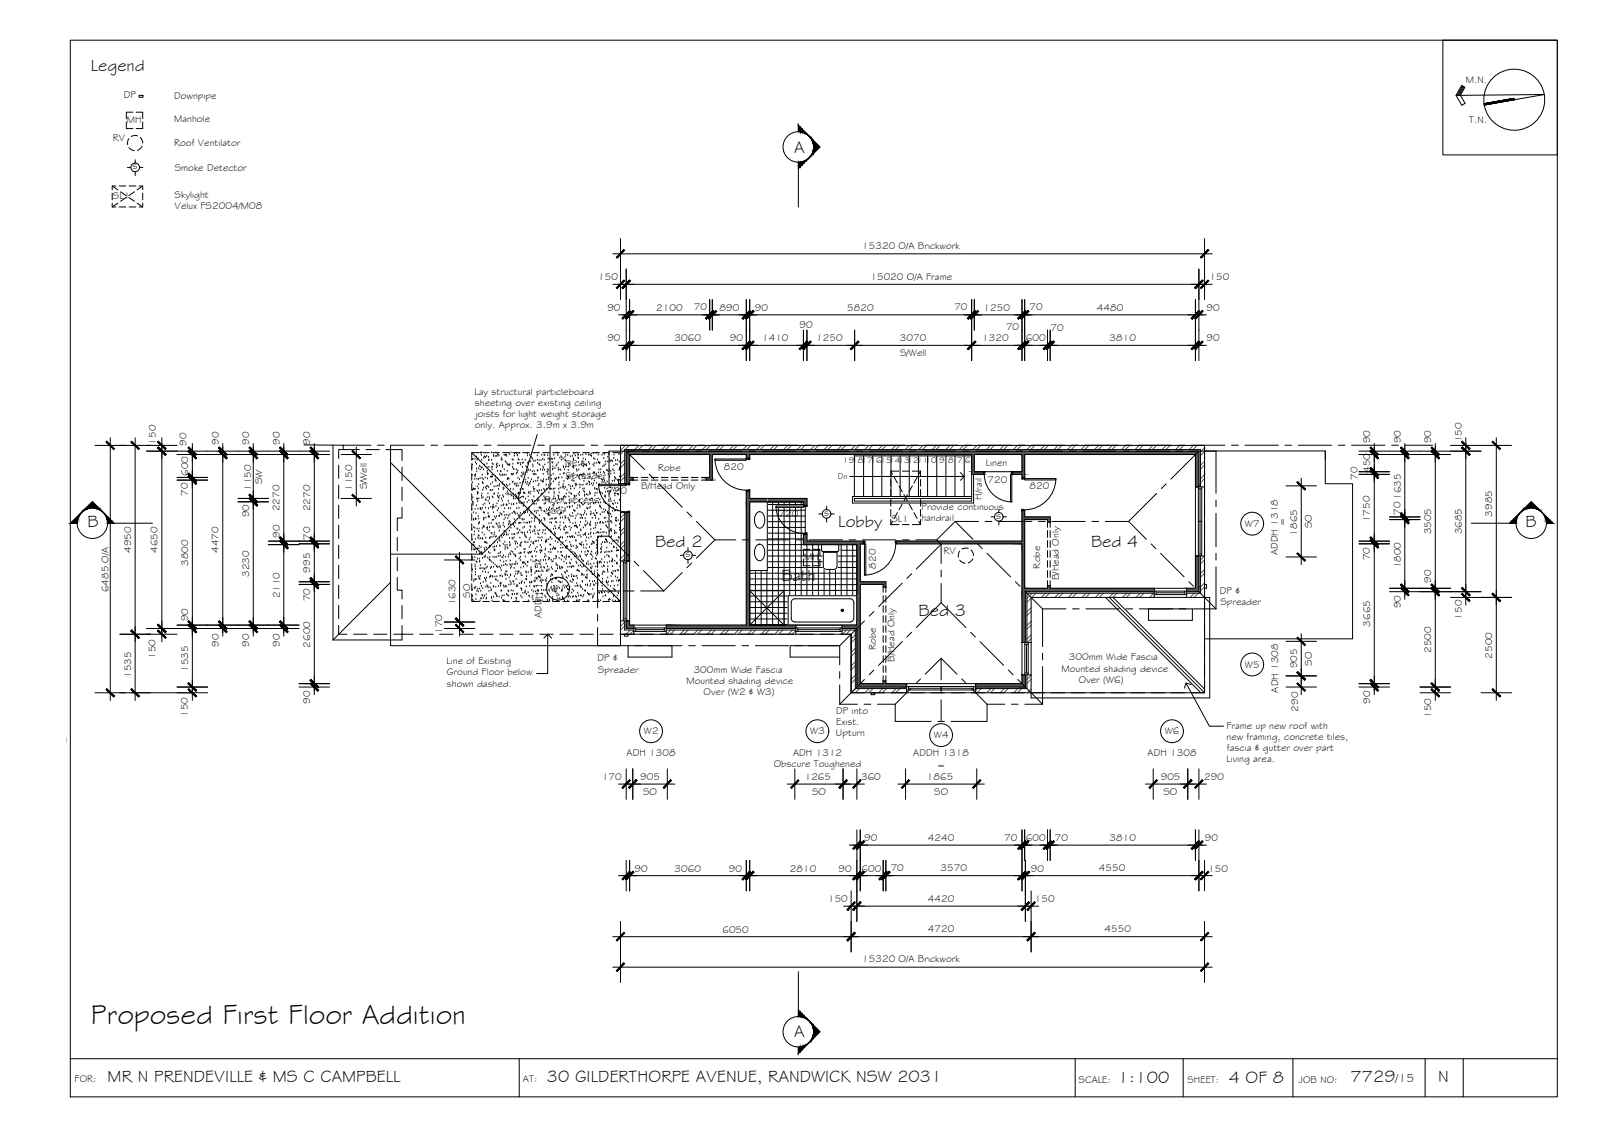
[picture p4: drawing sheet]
<svg xmlns="http://www.w3.org/2000/svg" width="420mm" height="297mm" viewBox="0 0 420 297" stroke-linecap="round" stroke-linejoin="round" font-family="sans-serif">
<defs><g id="words">
<text font-size="7.5" x="23.9" y="268.4">Proposed First Floor Addition</text>
<g font-size="4.5">
<text x="23.8" y="18.5">Legend</text>
<text x="208.3" y="40.2">A</text>
<text x="22.9" y="138.3">B</text>
<text x="171.8" y="143.3">Bed 2</text>
<text x="219.9" y="138.1">Lobby</text>
<text x="286.1" y="143.3">Bed 4</text>
<text x="400.1" y="138.3">B</text>
<text x="205" y="152.4">Bath</text>
<text x="240.9" y="161.4">Bed 3</text>
<text x="208.3" y="271.9">A</text>
<text x="28.2" y="283.6">MR N PRENDEVILLE &amp; MS C CAMPBELL</text>
<text x="143.5" y="283.6">30 GILDERTHORPE AVENUE, RANDWICK NSW 2031</text>
<text x="293.2" y="283.9">1:100</text>
<text x="322.3" y="283.9">4 OF 8</text>
<text x="354.2" y="283.8">7729</text>
<text x="377.2" y="283.7">N</text>
</g>
<text font-size="3.2" x="366" y="283.8">/15</text>
<g font-size="2.6">
<text x="384.4" y="21.6">M.N.</text>
<text x="32.5" y="25.7">DP</text>
<text x="45.7" y="26">Downpipe</text>
<text x="33.3" y="32.3">MH</text>
<text x="45.7" y="32">Manhole</text>
<text x="385.3" y="32.4">T.N.</text>
<text x="29.6" y="37.1">RV</text>
<text x="45.7" y="38.4">Roof Ventilator</text>
<text x="34.8" y="44.4">s</text>
<text x="45.8" y="44.8">Smoke Detector</text>
<text x="29.6" y="52.2">SL1</text>
<text x="45.8" y="51.9">Skylight</text>
<text x="45.8" y="54.8">Velux FS2004/M08</text>
<text x="226.1" y="65.3">15320 O/A Brickwork</text>
<text x="156.9" y="73.5">150</text>
<text x="228.3" y="73.3">15020 O/A Frame</text>
<text x="317.2" y="73.5">150</text>
<text x="159.3" y="81.5">90</text>
<text x="172.1" y="81.5">2100</text>
<text x="182" y="81.4">70</text>
<text x="188.7" y="81.5">890</text>
<text x="198" y="81.5">90</text>
<text x="222.2" y="81.5">5820</text>
<text x="250.3" y="81.4">70</text>
<text x="258" y="81.5">1250</text>
<text x="270.1" y="81.4">70</text>
<text x="287.7" y="81.5">4480</text>
<text x="316.5" y="81.5">90</text>
<text x="159.3" y="89.5">90</text>
<text x="176.9" y="89.5">3060</text>
<text x="191.4" y="89.5">90</text>
<text x="199.9" y="89.5">1410</text>
<text x="209.7" y="86">90</text>
<text x="214.1" y="89.5">1250</text>
<text x="236" y="89.4">3070</text>
<text x="257.6" y="89.5">1320</text>
<text x="263.8" y="86.5">70</text>
<text x="269.1" y="89.5">600</text>
<text x="275.6" y="86.6">70</text>
<text x="291" y="89.5">3810</text>
<text x="316.5" y="89.5">90</text>
<text x="236.1" y="93.3">S/Well</text>
<text x="124.4" y="103.6">Lay structural particleboard</text>
<text x="124.6" y="106.5">sheeting over existing ceiling</text>
<text x="124.6" y="112.3">only. Approx. 3.9m x 3.9m</text>
<text x="124.7" y="109.4">joists for light weight storage</text>
<text x="40.8" y="116.6" transform="rotate(-90 40.8 116.6)">150</text>
<text x="48.9" y="116.9" transform="rotate(-90 48.9 116.9)">90</text>
<text x="57.4" y="116.6" transform="rotate(-90 57.4 116.6)">90</text>
<text x="65.4" y="116.6" transform="rotate(-90 65.4 116.6)">90</text>
<text x="73.4" y="116.6" transform="rotate(-90 73.4 116.6)">90</text>
<text x="81.4" y="116.6" transform="rotate(-90 81.4 116.6)">90</text>
<text x="359.4" y="116.3" transform="rotate(-90 359.4 116.3)">90</text>
<text x="367.4" y="116.3" transform="rotate(-90 367.4 116.3)">90</text>
<text x="375.4" y="116.3" transform="rotate(-90 375.4 116.3)">90</text>
<text x="383.4" y="115.9" transform="rotate(-90 383.4 115.9)">150</text>
<text x="49.4" y="124.8" transform="rotate(-90 49.4 124.8)">600</text>
<text x="148.2" y="122.5">DP &amp;</text>
<text x="148.3" y="125.5">Spreader</text>
<text x="172.6" y="123.4">Robe</text>
<text x="189.8" y="123.2">820</text>
<text x="258.6" y="122.1">Linen</text>
<text x="356" y="125.8" transform="rotate(-90 356 125.8)">70</text>
<text x="359.4" y="124" transform="rotate(-90 359.4 124)">450</text>
<text x="49.3" y="130.1" transform="rotate(-90 49.3 130.1)">70</text>
<text x="65.9" y="128.7" transform="rotate(-90 65.9 128.7)">1150</text>
<text x="68.8" y="126.9" transform="rotate(-90 68.8 126.9)">SW</text>
<text x="92.4" y="128.7" transform="rotate(-90 92.4 128.7)">1150</text>
<text x="96.2" y="128.3" transform="rotate(-90 96.2 128.3)">S/Well</text>
<text x="142.9" y="131.9">Roof access</text>
<text x="159.2" y="129.5">720</text>
<text x="168.2" y="128.2">B/Head Only</text>
<text x="257.5" y="131" transform="rotate(-90 257.5 131)">H/rail</text>
<text x="259" y="126.6">720</text>
<text x="270.1" y="128.2">820</text>
<text x="65.4" y="135.6" transform="rotate(-90 65.4 135.6)">90</text>
<text x="73.3" y="134.1" transform="rotate(-90 73.3 134.1)">2270</text>
<text x="81.3" y="134.1" transform="rotate(-90 81.3 134.1)">2270</text>
<text x="143" y="134.8">door</text>
<text x="204.2" y="135.5">720</text>
<text x="216.1" y="135.3">s</text>
<text x="233.8" y="136.9">SL1</text>
<text x="241.7" y="133.8">Provide continuous</text>
<text x="241.7" y="136.7">handrail</text>
<text x="261.3" y="136">s</text>
<text x="337.3" y="137.8" transform="rotate(-90 337.3 137.8)">=</text>
<text x="359.3" y="136.9" transform="rotate(-90 359.3 136.9)">1750</text>
<text x="367.3" y="134.9" transform="rotate(-90 367.3 134.9)">701635</text>
<text x="391.4" y="135.4" transform="rotate(-90 391.4 135.4)">3985</text>
<text x="73.4" y="141" transform="rotate(-90 73.4 141)">90</text>
<text x="81.3" y="141.5" transform="rotate(-90 81.3 141.5)">70</text>
<text x="326.5" y="138.1">W7</text>
<text x="340.2" y="140.4" transform="rotate(-90 340.2 140.4)">1865</text>
<text x="344" y="138.5" transform="rotate(-90 344 138.5)">SO</text>
<text x="375.4" y="140.1" transform="rotate(-90 375.4 140.1)">3505</text>
<text x="383.4" y="140.1" transform="rotate(-90 383.4 140.1)">3685</text>
<text x="34.4" y="145" transform="rotate(-90 34.4 145)">4950</text>
<text x="41.3" y="145" transform="rotate(-90 41.3 145)">4650</text>
<text x="49.4" y="148.4" transform="rotate(-90 49.4 148.4)">3800</text>
<text x="57.3" y="145" transform="rotate(-90 57.3 145)">4470</text>
<text x="179.8" y="146.1">s</text>
<text x="210.9" y="146.9">MH</text>
<text x="229.7" y="149" transform="rotate(-90 229.7 149)">820</text>
<text x="247.4" y="145.2">RV</text>
<text x="272.8" y="149" transform="rotate(-90 272.8 149)">Robe</text>
<text x="335.2" y="145.5" transform="rotate(-90 335.2 145.5)">ADDH 1318</text>
<text x="359.3" y="146.9" transform="rotate(-90 359.3 146.9)">70</text>
<text x="367.4" y="149" transform="rotate(-90 367.4 149)">1800</text>
<text x="28.4" y="155.3" transform="rotate(-90 28.4 155.3)">6485 O/A</text>
<text x="65.4" y="151.2" transform="rotate(-90 65.4 151.2)">3230</text>
<text x="81.4" y="150.1" transform="rotate(-90 81.4 150.1)">995</text>
<text x="144.5" y="155.1">W1</text>
<text x="277.7" y="152.1" transform="rotate(-90 277.7 152.1)">B/Head Only</text>
<text x="319.9" y="155.7">DP &amp;</text>
<text x="375.4" y="152.8" transform="rotate(-90 375.4 152.8)">90</text>
<text x="73.4" y="156.9" transform="rotate(-90 73.4 156.9)">2110</text>
<text x="81.3" y="157.7" transform="rotate(-90 81.3 157.7)">70</text>
<text x="119.5" y="158.7" transform="rotate(-90 119.5 158.7)">1630</text>
<text x="123.3" y="156.8" transform="rotate(-90 123.3 156.8)">SO</text>
<text x="320.1" y="158.7">Spreader</text>
<text x="367.4" y="159.4" transform="rotate(-90 367.4 159.4)">90</text>
<text x="49.4" y="162.9" transform="rotate(-90 49.4 162.9)">90</text>
<text x="116" y="166.2" transform="rotate(-90 116 166.2)">170</text>
<text x="142" y="162" transform="rotate(-90 142 162)">ADDH 1315</text>
<text x="359.4" y="164.3" transform="rotate(-90 359.4 164.3)">3665</text>
<text x="383.4" y="162.5" transform="rotate(-90 383.4 162.5)">150</text>
<text x="40.8" y="172.8" transform="rotate(-90 40.8 172.8)">150</text>
<text x="57.4" y="169.6" transform="rotate(-90 57.4 169.6)">90</text>
<text x="65.4" y="169.6" transform="rotate(-90 65.4 169.6)">90</text>
<text x="73.4" y="169.6" transform="rotate(-90 73.4 169.6)">90</text>
<text x="81.4" y="169.8" transform="rotate(-90 81.4 169.8)">2600</text>
<text x="156.7" y="173.4">DP &amp;</text>
<text x="229.7" y="170.5" transform="rotate(-90 229.7 170.5)">Robe</text>
<text x="234.6" y="173.5" transform="rotate(-90 234.6 173.5)">B/Head Only</text>
<text x="280.4" y="173.2">300mm Wide Fascia</text>
<text x="375.4" y="171.2" transform="rotate(-90 375.4 171.2)">2500</text>
<text x="391.4" y="172.7" transform="rotate(-90 391.4 172.7)">2500</text>
<text x="34.4" y="177.7" transform="rotate(-90 34.4 177.7)">1535</text>
<text x="49.4" y="176.2" transform="rotate(-90 49.4 176.2)">1535</text>
<text x="117.1" y="174.1">Line of Existing</text>
<text x="117.2" y="177.1">Ground Floor below</text>
<text x="117.2" y="180">shown dashed.</text>
<text x="156.8" y="176.3">Spreader</text>
<text x="180" y="179.3">Mounted shading device</text>
<text x="181.9" y="176.4">300mm Wide Fascia</text>
<text x="278.4" y="176.1">Mounted shading device</text>
<text x="283" y="179">Over (W6)</text>
<text x="326.5" y="175">W5</text>
<text x="340.2" y="175.2" transform="rotate(-90 340.2 175.2)">905</text>
<text x="344" y="174.5" transform="rotate(-90 344 174.5)">SO</text>
<text x="81.4" y="184.6" transform="rotate(-90 81.4 184.6)">90</text>
<text x="184.5" y="182.2">Over (W2 &amp; W3)</text>
<text x="335.2" y="181.6" transform="rotate(-90 335.2 181.6)">ADH 1308</text>
<text x="359.4" y="184.5" transform="rotate(-90 359.4 184.5)">90</text>
<text x="49.2" y="188" transform="rotate(-90 49.2 188)">150</text>
<text x="219.3" y="187.1">DP into</text>
<text x="219.3" y="190.1">Exist.</text>
<text x="321.7" y="191">Frame up new roof with</text>
<text x="340.5" y="186.6" transform="rotate(-90 340.5 186.6)">290</text>
<text x="375.4" y="188.2" transform="rotate(-90 375.4 188.2)">150</text>
<text x="0" y="194.3">ector - Existing</text>
<text x="168.9" y="192.5">W2</text>
<text x="212.5" y="192.5">W3</text>
<text x="219.3" y="193">Upturn</text>
<text x="244.9" y="193.5">W4</text>
<text x="305.5" y="192.5">W6</text>
<text x="321.7" y="193.9">new framing, concrete tiles,</text>
<text x="321.8" y="196.9">fascia &amp; gutter over part</text>
<text x="164.3" y="198.3">ADH 1308</text>
<text x="202.9" y="201.2">Obscure Toughened</text>
<text x="208" y="198.3">ADH 1312</text>
<text x="239.5" y="198.3">ADDH 1318</text>
<text x="245.8" y="201.6">=</text>
<text x="301" y="198.3">ADH 1308</text>
<text x="321.7" y="199.8">Living area.</text>
<text x="157.9" y="204.4">170</text>
<text x="167.9" y="204.5">905</text>
<text x="168.7" y="208.3">SO</text>
<text x="211.1" y="204.5">1265</text>
<text x="213" y="208.3">SO</text>
<text x="225.8" y="204.5">360</text>
<text x="243.1" y="204.5">1865</text>
<text x="245" y="208.3">SO</text>
<text x="304.4" y="204.5">905</text>
<text x="305.1" y="208.3">SO</text>
<text x="315.9" y="204.5">290</text>
<text x="226.7" y="220.5">90</text>
<text x="243.4" y="220.5">4240</text>
<text x="263.4" y="220.4">70</text>
<text x="269.1" y="220.5">600</text>
<text x="276.6" y="220.4">70</text>
<text x="291" y="220.5">3810</text>
<text x="316" y="220.5">90</text>
<text x="166.4" y="228.5">90</text>
<text x="176.9" y="228.5">3060</text>
<text x="191.2" y="228.5">90</text>
<text x="207.1" y="228.5">2810</text>
<text x="219.9" y="228.5">90</text>
<text x="226" y="228.5">600</text>
<text x="233.6" y="228.4">70</text>
<text x="246.7" y="228.4">3570</text>
<text x="270.3" y="228.5">90</text>
<text x="288.2" y="228.5">4550</text>
<text x="316.9" y="228.5">150</text>
<text x="217.2" y="236.5">150</text>
<text x="243.4" y="236.5">4420</text>
<text x="271.4" y="236.5">150</text>
<text x="189.5" y="244.5">6050</text>
<text x="243.4" y="244.4">4720</text>
<text x="289.7" y="244.5">4550</text>
<text x="226.1" y="252.3">15320 O/A Brickwork</text>
<text x="19.6" y="283.8">FOR:</text>
<text x="137.2" y="283.6">AT:</text>
<text x="282.9" y="283.9">SCALE:</text>
<text x="311.5" y="283.9">SHEET:</text>
<text x="340.7" y="283.9">JOB NO:</text>
</g>
<g font-size="2.2">
<text x="219.7" y="125.5">Dn</text>
<text x="221.1" y="121.5">19181716151413121110</text>
<text x="246.3" y="121.5">9</text>
<text x="248.7" y="121.5">8</text>
<text x="251" y="121.5">7</text>
<text x="253" y="121.5">6</text>
</g>
</g></defs>
<!-- layer: HATCH -->
<g fill="#545454" stroke="#545454" stroke-width=".26">
<path d="M224.7 163.9h.9z"/>
<path d="M195.7 128.7l.9 2v-2zM195.7 128.7l.9 2h-.9z"/>
<path d="M195.7 130.7l15.9 .9v-.9zM195.7 130.7l15.9 .9h-15.9z"/>
<path d="M210.7 131.6h.9zM210.7 131.6h.9z"/>
<path d="M195.7 131.6h.9zM195.7 131.6h15z"/>
<path d="M210.7 131.6l.9 .9v-.9zM210.7 131.6l.9 .9h-.9z"/>
<path d="M195.7 131.6l.9 32.3v-32.3zM195.7 131.6l.9 32.3h-.9z"/>
<path d="M174.7 163.9l34 .9v-.9zM174.7 163.9l34 .9h-34z"/>
<path d="M268 176.9l.9 2.3v-2.3zM268 176.9l.9 2.3h-.9z"/>
<path d="M255.9 179.2l13 .9v-.9zM255.9 179.2l13 .9h-13z"/>
<path d="M164.2 118.3l150.2 .9v-.9zM164.2 118.3l150.2 .9h-150.2z"/>
<path d="M195.7 119.2l.9 .9v-.9zM195.7 119.2l.9 .9h-.9z"/>
<path d="M268 119.2l.7 4.5v-4.5zM268 119.2l.7 4.5h-.7z"/>
<path d="M254.8 119.2l.7 4.5v-4.5zM254.8 119.2l.7 4.5h-.7z"/>
<path d="M265.6 123.7l3.1 .7v-.7zM265.6 123.7l3.1 .7h-3.1z"/>
<path d="M254.8 123.7l3.2 .7v-.7zM254.8 123.7l3.2 .7h-3.2z"/>
<path d="M186.1 119.2l.7 6v-6zM186.1 119.2l.7 6h-.7z"/>
<path d="M164.2 119.2l.9 6v-6zM164.2 119.2l.9 6h-.9z"/>
<path d="M268 124.4l.7 .9v-.9zM268 124.4l.7 .9h-.7z"/>
<path d="M185.2 125.2l1.6 .3v-.3zM185.2 125.2l1.6 .3h-1.6z"/>
<path d="M185.2 125.5l1.6 .4v-.4zM185.2 125.5l1.6 .4h-1.6z"/>
<path d="M164.2 125.2l1.8 .7v-.7zM164.2 125.2l1.8 .7h-1.8z"/>
<path d="M164.2 125.9l.9 .9v-.9zM164.2 125.9l.9 .9h-.9z"/>
<path d="M313.5 119.2l.9 8.4v-8.4zM313.5 119.2l.9 8.4h-.9z"/>
<path d="M313.5 145.7l.9 8.5v-8.5zM313.5 145.7l.9 8.5h-.9z"/>
<path d="M311.2 154.2l3.2 .9v-.9zM311.2 154.2l3.2 .9h-3.2z"/>
<path d="M268 133.9l.7 1.6v-1.6zM268 133.9l.7 1.6h-.7z"/>
<path d="M268 135.5l7.4 .7v-.7zM268 135.5l7.4 .7h-7.4z"/>
<path d="M274.7 136.2l.7 .7v-.7zM274.7 136.2l.7 .7h-.7z"/>
<path d="M268 136.2l.7 5.7v-5.7zM268 136.2l.7 5.7h-.7z"/>
<path d="M235.1 141.9l33.6 .7v-.7zM235.1 141.9l33.6 .7h-33.6z"/>
<path d="M274.7 153.5l.7 .7v-.7zM274.7 153.5l.7 .7h-.7z"/>
<path d="M268 142.6l.7 11.6v-11.6zM268 142.6l.7 11.6h-.7z"/>
<path d="M268 154.2l34.7 .9v-.9zM268 154.2l34.7 .9h-34.7z"/>
<path d="M268 155.1l.9 13.3v-13.3zM268 155.1l.9 13.3h-.9z"/>
<path d="M210.7 140.1l.9 1.8v-1.8zM210.7 140.1l.9 1.8h-.9z"/>
<path d="M210.7 141.9l15.8 .7v-.7zM210.7 141.9l15.8 .7h-15.8z"/>
<path d="M210.7 142.6l14.9 .2v-.2zM210.7 142.6l14.9 .2h-14.9z"/>
<path d="M224.7 142.8l.9 9.7v-9.7zM224.7 142.8l.9 9.7h-.9z"/>
<path d="M224.7 152.5l7.6 .7v-.7zM224.7 152.5l7.6 .7h-7.6z"/>
<path d="M231.6 153.2l.7 .7v-.7zM231.6 153.2l.7 .7h-.7z"/>
<path d="M224.7 153.2l.9 10.7v-10.7zM224.7 153.2l.9 10.7h-.9zM220.8 163.9h4.8z"/>
<path d="M220.8 163.9l4.8 .9v-.9zM220.8 163.9l4.8 .9h-4.8z"/>
<path d="M231.6 178.5l.7 .7v-.7zM231.6 178.5l.7 .7h-.7z"/>
<path d="M224.7 164.8l.9 14.4v-14.4zM224.7 164.8l.9 14.4h-.9z"/>
<path d="M224.7 179.2l13.1 .9v-.9zM224.7 179.2l13.1 .9h-13.1z"/>
<path d="M164.2 162.8l.9 1.1v-1.1zM164.2 162.8l.9 1.1h-.9z"/>
<path d="M164.2 163.9l2 .9v-.9zM164.2 163.9l2 .9h-2z"/>
<path d="M164.2 134.4l.9 12.7v-12.7zM164.2 134.4l.9 12.7h-.9z"/>
</g>
<g fill="none" stroke="#545454" stroke-width=".26">
<path d="M163.8 118l-1.1 1.1M164 116.8l-1.3 1.3M165 116.8l-1.1 1.1M167.6 116.8l-1.1 1.1M168.6 116.8l-1.1 1.1M171.1 116.8l-1.1 1.1M172.1 116.8l-1.1 1.1M174.7 116.8l-1.1 1.1M175.7 116.8l-1.1 1.1M178.2 116.8l-1.1 1.1M179.2 116.8l-1.1 1.1M181.8 116.8l-1.1 1.1"/>
<path d="M182.8 116.8l-1.1 1.1M185.3 116.8l-1.1 1.1M186.3 116.8l-1.1 1.1M188.9 116.8l-1.1 1.1M189.9 116.8l-1.1 1.1M192.4 116.8l-1.1 1.1M193.4 116.8l-1.1 1.1M196 116.8l-1.1 1.1M197 116.8l-1.1 1.1M199.5 116.8l-1.1 1.1M200.5 116.8l-1.1 1.1M203.1 116.8l-1.1 1.1"/>
<path d="M204.1 116.8l-1.1 1.1M206.6 116.8l-1.1 1.1M207.6 116.8l-1.1 1.1M210.1 116.8l-1.1 1.1M211.1 116.8l-1.1 1.1M213.7 116.8l-1.1 1.1M214.7 116.8l-1.1 1.1M217.2 116.8l-1.1 1.1M218.2 116.8l-1.1 1.1M220.8 116.8l-1.1 1.1M221.8 116.8l-1.1 1.1M224.3 116.8l-1.1 1.1"/>
<path d="M225.3 116.8l-1.1 1.1M227.9 116.8l-1.1 1.1M228.9 116.8l-1.1 1.1M231.4 116.8l-1.1 1.1M232.4 116.8l-1.1 1.1M235 116.8l-1.1 1.1M236 116.8l-1.1 1.1M238.5 116.8l-1.1 1.1M239.5 116.8l-1.1 1.1M242 116.8l-1 1.1M243.1 116.8l-1.1 1.1M245.6 116.8l-1.1 1.1"/>
<path d="M246.6 116.8l-1.1 1.1M249.2 116.8l-1.1 1.1M250.2 116.8l-1.1 1.1M252.7 116.8l-1.1 1.1M253.7 116.8l-1.1 1.1M256.3 116.8l-1.1 1.1M257.2 116.8l-1.1 1.1M259.8 116.8l-1.1 1.1M260.8 116.8l-1.1 1.1M263.3 116.8l-1.1 1.1M264.3 116.8l-1.1 1.1M266.9 116.8l-1.1 1.1"/>
<path d="M267.9 116.8l-1.1 1.1M270.4 116.8l-1.1 1.1M271.4 116.8l-1.1 1.1M274 116.8l-1.1 1.1M275 116.8l-1.1 1.1M277.5 116.8l-1.1 1.1M278.5 116.8l-1.1 1.1M281.1 116.8l-1.1 1.1M282.1 116.8l-1.1 1.1M284.6 116.8l-1.1 1.1M285.6 116.8l-1.1 1.1M288.1 116.8l-1.1 1.1"/>
<path d="M289.2 116.8l-1.1 1.1M291.7 116.8l-1.1 1.1M292.7 116.8l-1.1 1.1M295.2 116.8l-1.1 1.1M296.3 116.8l-1.1 1.1M298.8 116.8l-1.1 1.1M299.8 116.8l-1.1 1.1M302.4 116.8l-1.1 1.1M303.3 116.8l-1.1 1.1M305.9 116.8l-1.1 1.1M306.9 116.8l-1.1 1.1M309.4 116.8l-1.1 1.1"/>
<path d="M310.4 116.8l-1.1 1.1M313 116.8l-1.1 1.1M314 116.8l-1.1 1.1M315.9 117.4l-1.1 1.1M315.9 118.4l-1.1 1.1M163.8 120.5l-1.1 1.1M163.8 124.1l-1.1 1.1M163.8 134.7l-1.1 1.1M163.8 138.3l-1.1 1.1M163.8 121.5l-1.1 1.1M163.8 125.1l-1.1 1.1M163.8 135.7l-1.1 1.1"/>
<path d="M163.8 139.3l-1.1 1.1M315.9 120.9l-1.1 1.1M315.9 124.5l-1.1 1.1M315.9 121.9l-1.1 1.1M315.9 125.5l-1.1 1.1M163.8 141.8l-1.1 1.1M163.8 142.8l-1.1 1.1M163.8 146.4l-.7 .7M163.8 145.4l-1.1 1.1M270.4 159.3l-1.1 1.1M270.4 156.8l-1.1 1.1M270.7 155.5l-1.4 1.4"/>
<path d="M271.7 155.5l-1.1 1.1M274.2 155.5l-1.1 1.1M275.2 155.5l-1.1 1.1M277.8 155.5l-1.1 1.1M278.8 155.5l-1.1 1.1M281.3 155.5l-1.1 1.1M282.3 155.5l-1.1 1.1M284.9 155.5l-1.1 1.1M285.9 155.5l-1.1 1.1M288.4 155.5l-1.1 1.1M289.4 155.5l-1.1 1.1M292 155.5l-1.1 1.1"/>
<path d="M293 155.5l-1.1 1.1M295.5 155.5l-1.1 1.1M296.5 155.5l-1.1 1.1M299 155.5l-1.1 1.1M300 155.5l-1.1 1.1M302.6 155.5l-1.1 1.1M302.7 156.4l-.2 .2M313.2 155.5l-1.1 1.1M314.2 155.5l-1.1 1.1M315.9 145.7l-1.1 1.1M315.9 149.3l-1.1 1.1M315.9 152.8l-1.1 1.1"/>
<path d="M315.9 156.4l-.2 .2M315.9 146.7l-1.1 1.1M315.9 150.3l-1.1 1.1M315.9 153.8l-1.1 1.1M163.8 163.1l-1.1 1.1M163.8 164.1l-1.1 1.1M165.3 165.2l-1.1 1.1M166.2 165.2l-1 1.1M175.9 165.2l-1.1 1.1M176.9 165.2l-1.1 1.1M179.5 165.2l-1.1 1.1M180.5 165.2l-1.1 1.1"/>
<path d="M183 165.2l-1.1 1.1M184 165.2l-1.1 1.1M186.6 165.2l-1.1 1.1M187.6 165.2l-1.1 1.1M190.1 165.2l-1.1 1.1M191.1 165.2l-1.1 1.1M193.7 165.2l-1.1 1.1M194.7 165.2l-1.1 1.1M197.2 165.2l-1.1 1.1M198.2 165.2l-1.1 1.1M200.8 165.2l-1.1 1.1M201.7 165.2l-1.1 1.1"/>
<path d="M204.3 165.2l-1.1 1.1M205.3 165.2l-1.1 1.1M207.8 165.2l-1.1 1.1M208.7 165.3l-1 1M222 165.2l-1.1 1.1M223 165.2l-1.1 1.1M224.3 166.4l-1.1 1.1M224.3 170l-1.1 1.1M224.3 173.5l-1.1 1.1M224.3 177.1l-1.1 1.1M224.3 167.4l-1.1 1.1M224.3 171l-1.1 1.1"/>
<path d="M224.3 174.5l-1.1 1.1M224.3 178.1l-1.1 1.1M270.4 177.1l-1.1 1.1M270.4 167.4l-1 1M270.4 178.1l-1.1 1.1M270.4 162.9l-1.1 1.1M270.4 166.4l-1.1 1.1M270.4 160.3l-1.1 1.1M270.4 163.9l-1.1 1.1M224.4 180.5l-1.1 1.1M225.4 180.5l-1.1 1.1M228 180.5l-1.1 1.1"/>
<path d="M228.9 180.5l-1.1 1.1M231.5 180.5l-1.1 1.1M232.5 180.5l-1.1 1.1M235 180.5l-1.1 1.1M236 180.5l-1.1 1.1M237.8 181.3l-.3 .3M256.3 180.5l-.4 .5M257.3 180.5l-1.1 1.1M259.9 180.5l-1.1 1.1M260.9 180.5l-1.1 1.1M263.4 180.5l-1.1 1.1M264.4 180.5l-1.1 1.1"/>
<path d="M267 180.5l-1.1 1.1M268 180.5l-1.1 1.1M270.4 180.6l-1 1M270.4 181.6h.1"/>
</g>
<!-- layer: TILES -->
<g fill="none" stroke="#000" stroke-width=".26">
<path d="M196.6 131.6h14.1v1.1h.5v7.2h-.5v2.9h14v21.1h-28.1zM196.6 132.3h14.1M196.6 133.8h14.6M196.6 135.3h14.6M196.6 136.8h14.6M196.6 138.3h14.6M196.6 139.8h14.1M198.1 131.6v32.3M199.6 131.6v32.3M201.1 131.6v32.3M202.6 131.6v32.3M204.1 131.6v32.3"/>
<path d="M205.6 131.6v32.3M207.1 131.6v32.3M208.6 131.6v32.3M210.1 131.6v32.3M196.6 141.3h14.1M196.6 142.8h14.1M196.6 144.3h28.1M196.6 145.8h28.1M196.6 147.3h28.1M196.6 148.8h28.1M196.6 150.3h28.1M196.6 151.8h28.1"/>
<path d="M196.6 153.3h28.1M196.6 154.8h28.1M196.6 156.3h28.1M196.6 157.8h28.1M196.6 159.3h28.1M211.6 142.8v21.1M213.1 142.8v21.1M214.6 142.8v21.1M216.1 142.8v21.1M217.6 142.8v21.1M219.1 142.8v21.1M220.6 142.8v21.1"/>
<path d="M222.1 142.8v21.1M223.6 142.8v21.1M196.6 160.8h28.1M196.6 162.3h28.1M196.6 163.8h28.1"/>
</g>
<!-- layer: 0.13 -->
<g fill="none" stroke="#000" stroke-width=".26">
<path d="M123.7 118.7l39 39h-2M124.9 119.8h.1M125.7 118.7h-2v2M126 118.8h.1M126.2 119.4h.1M126.3 118.7h.1M126.6 118.7h1.8M127 119.7h.1M127.2 119.9h.1M127.7 119.7h.1M128.1 119.9h.1M128.9 118.7h.1"/>
<path d="M129.2 118.7h1.8M129.4 119.4h.1M129.5 119.7h.1M130 119.7h.1M130.3 119.6h.1M130.4 119.2h.1M130.6 119.3h.1M130.9 119.6h.1M131.9 118.7h1.7M132.2 119.4h.1M132.6 119.4h.1M132.8 119.3h.1"/>
<path d="M132.9 119.6h.1M133.6 119.2h.1M134 118.7h.1M134.5 118.7h1.7M134.9 119.6h.1M135 119h.1M135.5 118.9h.1M135.7 119.5h.1M135.7 119.4h.1M136.3 118.8h.1M137.1 118.7h1.8M138.3 119h.1"/>
<path d="M138.3 119.5h.1M138.9 119.4h.1M139.3 119.9h.1M139.7 118.7h1.8M140.9 119.5h.1M142.1 119.4h.1M142.4 118.7h1.7M142.7 119.3h.1M142.9 119.5h.1M143.7 119.4h.1M145 118.7h1.7M145.2 119.3h.1"/>
<path d="M146.1 118.7h.1M146.3 118.9h.1M146.3 119.4h.1M147.2 119.7h.1M147.6 118.7h1.8M148.2 119.9h.1M148.4 119.3h.1M148.9 119.4h.1M149.6 119.7h.1M150.1 119.6h.1M150.2 118.7h1.8M150.5 119.1h.1"/>
<path d="M150.9 119.5h.1M151.6 119.3h.1M151.7 119.3h.1M152.3 119.4h.1M152.9 119.3h.1M152.9 118.7h1.7M153.7 119.2h.1M154.3 119.3h.1M154.7 119.3h.1M154.9 119.5h.1M155.1 119h.1M155.1 119.6h.1"/>
<path d="M155.5 118.7h1.7M155.6 118.9h.1M156.4 118.8h.1M156.9 119.3h.1M157.9 119.3h.1M158.1 118.7h1.8M158.4 118.9h.1M158.5 119.1h.1M159.4 119.9h.1M159.7 119.2h.1M160.7 118.7h2M161 119.3h.1"/>
<path d="M162.3 119.2h.1M123.7 121.6v1.7M123.7 124.2v1.7M123.7 126.8v1.8M123.7 129.4v1.8M123.7 132.1v1.7M123.7 134.7v1.7M123.7 137.3v1.8M123.7 139.9v1.8M123.7 122.7h.1M123.7 138.9h.1M123.8 133.6h.1"/>
<path d="M123.8 124.6h.1M123.9 120.5h.1M123.9 126.6h.1M123.9 121.9h.1M123.9 131.6h.1M123.9 128.5h.1M124 130.5h.1M124 120.5h.1M124 132.1h.1M124.1 132.5h.1M124.1 131.8h.1M124.1 128.3h.1"/>
<path d="M124.1 134.4h.1M124.2 136.2h.1M124.2 128.2h.1M124.2 136.4h.1M124.3 138.3h.1M124.4 128.3h.1M124.4 124.7h.1M124.4 139.5h.1M124.5 138.5h.1M124.5 125.7h.1M124.6 120.4h.1M124.6 133.5h.1"/>
<path d="M124.6 124.9h.1M124.6 128.3h.1M124.7 136h.1M124.7 136.2h.1M124.7 124.5h.1M124.7 121.3h.1M124.8 134.7h.1M124.8 136.2h.1M125 132.6h.1M125 121.7h.1M125 123h.1M125 123.7h.1"/>
<path d="M125 130.8h.1M125.1 125.6h.1M125.1 120.7h.1M125.1 138.7h.1M125.2 127.6h.1M125.2 130.8h.1M125.2 129.1h.1M125.2 129.6h.1M125.3 131.5h.1M125.4 133.5h.1M125.4 120.3h.1M125.4 129.3h.1"/>
<path d="M125.4 135.4h.1M125.5 128.2h.1M125.5 137.4h.1M125.5 122.9h.1M125.5 125.7h.1M125.5 136.1h.1M125.5 139.4h.1M125.5 127h.1M125.6 130.8h.1M125.7 138.7h.1M125.7 137.2h.1M125.7 122.2h.1"/>
<path d="M125.7 137h.1M125.9 125.5h.1M125.9 123.2h.1M125.9 122.4h.1M126 133.4h.1M126 133.5h.1M126.2 133.7h.1M126.3 130.1h.1M126.3 122.8h.1M126.4 120.7h.1M126.4 129.6h.1M126.4 130.7h.1"/>
<path d="M126.4 122.6h.1M126.4 125.4h.1M126.5 124.6h.1M126.5 138.5h.1M126.5 139.7h.1M126.5 133.3h.1M126.5 126.6h.1M126.5 126.5h.1M126.6 128.5h.1M126.7 130.5h.1M126.7 126.8h.1M126.7 132.4h.1"/>
<path d="M126.7 125.7h.1M126.8 137.9h.1M126.8 120.1h.1M126.8 134.4h.1M126.8 123.2h.1M126.8 128h.1M126.9 136.3h.1M126.9 135.9h.1M126.9 138.3h.1M126.9 138.1h.1M127 134.5h.1M127.1 121.9h.1"/>
<path d="M127.2 132.1h.1M127.3 125.3h.1M127.3 131h.1M127.3 120h.1M127.3 133.2h.1M127.4 127.9h.1M127.5 135.8h.1M127.5 131.2h.1M127.6 128.3h.1M127.6 127.6h.1M127.7 138.5h.1M127.7 122.6h.1"/>
<path d="M127.7 121.6h.1M127.8 130.5h.1M127.8 123.6h.1M127.8 124.1h.1M127.8 138.9h.1M127.9 125.6h.1M127.9 138.4h.1M127.9 124.5h.1M127.9 127.5h.1M128 129.5h.1M128 134.6h.1M128 124.3h.1"/>
<path d="M128 131.4h.1M128.1 135.4h.1M128.1 133.4h.1M128.1 120.7h.1M128.2 135.3h.1M128.2 127.8h.1M128.2 137.3h.1M128.2 122.5h.1M128.2 135.6h.1M128.3 120.6h.1M128.3 135.7h.1M128.3 139.2h.1"/>
<path d="M128.3 130.4h.1M128.4 132h.1M128.4 138.3h.1M128.4 130.8h.1M128.6 128.5h.1M128.6 125.1h.1M128.7 127h.1M128.7 133h.1M128.8 128.7h.1M128.8 137.2h.1M128.8 139.8h.1M128.9 125.1h.1"/>
<path d="M129 120.7h.1M129 122.7h.1M129 140h.1M129.1 122.4h.1M129.1 124.6h.1M129.1 123.2h.1M129.1 130.3h.1M129.1 121.6h.1M129.1 136.4h.1M129.1 126.6h.1M129.2 125h.1M129.2 128.5h.1"/>
<path d="M129.2 138.2h.1M129.2 133.4h.1M129.3 132.9h.1M129.3 130.5h.1M129.3 121.8h.1M129.3 132.4h.1M129.4 132.9h.1M129.4 134.4h.1M129.5 136.3h.1M129.5 138.3h.1M129.5 129.6h.1M129.5 133.1h.1"/>
<path d="M129.6 127.6h.1M129.7 135.5h.1M129.7 139.7h.1M129.7 129.5h.1M129.9 125.7h.1M129.9 126h.1M130 124.9h.1M130 135.9h.1M130.1 132.8h.1M130.1 127.5h.1M130.1 126.2h.1M130.1 137.3h.1"/>
<path d="M130.2 135.4h.1M130.2 122.6h.1M130.2 121.9h.1M130.3 137.5h.1M130.4 132.1h.1M130.4 121.6h.1M130.4 122.3h.1M130.4 133.9h.1M130.5 123.6h.1M130.5 125.5h.1M130.5 130.1h.1M130.6 127.5h.1"/>
<path d="M130.6 138h.1M130.6 129.4h.1M130.7 130.4h.1M130.7 131.4h.1M130.7 128.3h.1M130.8 133.3h.1M130.8 135.3h.1M130.8 138.5h.1M130.9 130.6h.1M130.9 137.3h.1M130.9 127.4h.1M131 139.2h.1"/>
<path d="M131 122.2h.1M131 127h.1M131 135.3h.1M131 130.1h.1M131 124.5h.1M131.1 137.9h.1M131.2 134.6h.1M131.2 123.6h.1M131.2 138.3h.1M131.4 124.7h.1M131.4 123.7h.1M131.4 120.6h.1"/>
<path d="M131.5 132.6h.1M131.5 134.8h.1M131.5 120.1h.1M131.5 130.8h.1M131.6 135h.1M131.7 120.6h.1M131.7 122.5h.1M131.7 131.4h.1M131.8 122.1h.1M131.8 124.5h.1M131.9 126.5h.1M131.9 130h.1"/>
<path d="M131.9 127h.1M131.9 124.7h.1M131.9 137.8h.1M132 128.4h.1M132 132.6h.1M132 127.9h.1M132 137.2h.1M132 130.4h.1M132.1 132.3h.1M132.2 134.3h.1M132.2 128.1h.1M132.2 136.3h.1"/>
<path d="M132.2 139.2h.1M132.3 123.2h.1M132.3 138.2h.1M132.3 124.5h.1M132.3 127.3h.1M132.4 133.4h.1M132.4 135.1h.1M132.4 139.4h.1M132.5 135.8h.1M132.5 121.1h.1M132.7 129.5h.1M132.7 121.2h.1"/>
<path d="M132.7 124.6h.1M132.8 132.3h.1M132.8 132.5h.1M132.8 139.7h.1M132.8 127.2h.1M132.9 135.1h.1M133 132.5h.1M133 121.6h.1M133 123.6h.1M133.1 125.7h.1M133.1 128.9h.1M133.1 125.5h.1"/>
<path d="M133.2 127.5h.1M133.2 121.9h.1M133.2 135.9h.1M133.2 129.4h.1M133.3 129.8h.1M133.3 131.4h.1M133.3 125.5h.1M133.3 137.6h.1M133.4 133.4h.1M133.4 121.9h.1M133.4 135.3h.1M133.5 125.6h.1"/>
<path d="M133.5 137.3h.1M133.5 132.1h.1M133.5 136.8h.1M133.6 139.2h.1M133.6 122h.1M133.7 127.1h.1M133.7 121.8h.1M133.7 136.9h.1M133.7 135h.1M133.8 129.7h.1M133.8 133.3h.1M133.8 137.6h.1"/>
<path d="M133.9 128.3h.1M134 138.5h.1M134.1 129.9h.1M134.1 124.4h.1M134.2 132.3h.1M134.2 124.5h.1M134.2 130h.1M134.3 134.6h.1M134.4 120.6h.1M134.4 126.4h.1M134.4 122.5h.1M134.5 124.5h.1"/>
<path d="M134.5 121.7h.1M134.5 126.4h.1M134.6 120.6h.1M134.6 128.4h.1M134.6 129.6h.1M134.6 123h.1M134.6 137.7h.1M134.6 124.3h.1M134.7 130.3h.1M134.7 137.5h.1M134.7 132.2h.1M134.7 130.8h.1"/>
<path d="M134.7 132.3h.1M134.8 134.3h.1M134.8 123.1h.1M134.9 136.2h.1M134.9 138.2h.1M135 127h.1M135 134.4h.1M135.1 126.9h.1M135.1 134.8h.1M135.1 130.8h.1M135.2 137.2h.1M135.4 127.4h.1"/>
<path d="M135.4 123.2h.1M135.5 124.2h.1M135.5 132.1h.1M135.5 133.4h.1M135.6 127.5h.1M135.6 126.8h.1M135.6 140h.1M135.6 138.7h.1M135.6 134.7h.1M135.7 123.9h.1M135.7 121.5h.1M135.8 123.5h.1"/>
<path d="M135.8 138.8h.1M135.9 125.4h.1M135.9 129.5h.1M135.9 121.5h.1M135.9 127.4h.1M135.9 120.5h.1M135.9 135.2h.1M136 129.3h.1M136 129.4h.1M136 139.7h.1M136 131.3h.1M136.1 137.3h.1"/>
<path d="M136.1 133.3h.1M136.1 120.6h.1M136.2 131.8h.1M136.2 135.2h.1M136.2 137.2h.1M136.2 125.7h.1M136.3 139.1h.1M136.3 135.9h.1M136.3 131.9h.1M136.4 126.7h.1M136.4 121.4h.1M136.4 128.3h.1"/>
<path d="M136.5 134.6h.1M136.5 129.3h.1M136.6 121.9h.1M136.6 137.2h.1M136.7 132.1h.1M136.7 124.9h.1M136.7 139.7h.1M136.8 124h.1M136.9 125h.1M136.9 131.9h.1M136.9 136.2h.1M137 120.6h.1"/>
<path d="M137 121.5h.1M137 139.8h.1M137 122.5h.1M137.1 128.3h.1M137.1 124.5h.1M137.1 136.3h.1M137.1 126.4h.1M137.2 138.5h.1M137.2 128.4h.1M137.2 132.8h.1M137.3 121.3h.1M137.3 130.4h.1"/>
<path d="M137.3 132.3h.1M137.3 129.2h.1M137.4 124h.1M137.4 124.4h.1M137.4 134.3h.1M137.4 137.1h.1M137.4 131.8h.1M137.5 136.2h.1M137.5 129.3h.1M137.5 134.6h.1M137.5 138.2h.1M137.5 139.7h.1"/>
<path d="M137.7 129.4h.1M137.8 120.6h.1M137.8 125.9h.1M137.8 126.5h.1M137.8 134.4h.1M137.9 130.8h.1M138 122.4h.1M138 137.2h.1M138.2 122.6h.1M138.2 123.9h.1M138.2 127h.1M138.2 133.7h.1"/>
<path d="M138.3 131.7h.1M138.3 126.5h.1M138.3 137.2h.1M138.4 139.6h.1M138.4 134.4h.1M138.4 121.5h.1M138.4 133.9h.1M138.5 123.4h.1M138.5 125.4h.1M138.5 130.3h.1M138.6 123.2h.1M138.6 127.4h.1"/>
<path d="M138.6 129.3h.1M138.6 121.2h.1M138.7 133.4h.1M138.7 131.3h.1M138.7 129h.1M138.8 133.2h.1M138.8 126.8h.1M138.8 136.9h.1M138.8 135.2h.1M138.9 137.1h.1M139 139.1h.1M139 127h.1"/>
<path d="M139 138.1h.1M139 129.5h.1M139.1 123.4h.1M139.1 126.4h.1M139.1 139.7h.1M139.2 121.1h.1M139.2 134.3h.1M139.2 138.3h.1M139.2 129h.1M139.3 134.7h.1M139.3 136.9h.1M139.4 125.7h.1"/>
<path d="M139.5 120.1h.1M139.5 135.9h.1M139.5 131.2h.1M139.6 123.7h.1M139.6 131.5h.1M139.7 120.5h.1M139.7 139.4h.1M139.7 121.9h.1M139.7 131.4h.1M139.8 122.4h.1M139.8 124.4h.1M139.8 132.1h.1"/>
<path d="M139.8 127.8h.1M139.9 126.3h.1M140 128.3h.1M140 121h.1M140 130.3h.1M140.1 128.9h.1M140.1 139.1h.1M140.1 132.2h.1M140.1 124.3h.1M140.1 123.6h.1M140.2 134.2h.1M140.2 136.8h.1"/>
<path d="M140.2 131.5h.1M140.2 136.1h.1M140.2 128.3h.1M140.3 139.4h.1M140.3 124.5h.1M140.3 138.1h.1M140.3 135.6h.1M140.3 138.4h.1M140.4 120.9h.1M140.5 126.2h.1M140.5 135.8h.1M140.6 124.4h.1"/>
<path d="M140.6 134.1h.1M140.6 132.2h.1M140.7 134.6h.1M140.9 128.7h.1M140.9 120.6h.1M140.9 123.5h.1M141 121.5h.1M141 131.4h.1M141 123.4h.1M141 126.1h.1M141 130.8h.1M141 128.9h.1"/>
<path d="M141.1 139.2h.1M141.1 140h.1M141.1 125.4h.1M141.1 134h.1M141.1 125.3h.1M141.2 127.4h.1M141.2 129.3h.1M141.3 131.3h.1M141.4 127h.1M141.4 133.2h.1M141.4 120.8h.1M141.4 121.8h.1"/>
<path d="M141.4 136.6h.1M141.4 135.2h.1M141.4 128.7h.1M141.5 137.2h.1M141.5 136.6h.1M141.6 139.1h.1M141.6 122h.1M141.6 133.1h.1M141.7 123.2h.1M141.8 133.3h.1M141.9 126h.1M141.9 133.4h.1"/>
<path d="M141.9 120.7h.1M141.9 129.7h.1M142 133.9h.1M142 128.6h.1M142.1 136.5h.1M142.2 126.2h.1M142.2 129.5h.1M142.3 123.3h.1M142.3 139.7h.1M142.4 120.4h.1M142.4 126.4h.1M142.4 131.2h.1"/>
<path d="M142.4 137.5h.1M142.4 122.4h.1M142.5 139.1h.1M142.5 122.8h.1M142.5 124.3h.1M142.5 126.3h.1M142.6 125.7h.1M142.6 137.7h.1M142.6 128.3h.1M142.7 130.2h.1M142.7 135.9h.1M142.7 134.1h.1"/>
<path d="M142.7 132.2h.1M142.7 120.6h.1M142.8 134.1h.1M142.8 128.5h.1M142.8 123.2h.1M142.9 136.1h.1M142.9 136.4h.1M142.9 121.9h.1M142.9 138.1h.1M142.9 131.1h.1M142.9 130.6h.1M143 139h.1"/>
<path d="M143 132.1h.1M143.1 130.8h.1M143.2 125.8h.1M143.2 127.2h.1M143.3 133.7h.1M143.4 128.3h.1M143.5 123.7h.1M143.5 138.5h.1M143.5 138.4h.1M143.7 123.1h.1M143.7 123.9h.1M143.7 124.4h.1"/>
<path d="M143.7 135h.1M143.7 121.4h.1M143.7 131h.1M143.8 125.7h.1M143.8 120.3h.1M143.8 123.4h.1M143.8 138.9h.1M143.8 134.6h.1M143.9 125.3h.1M143.9 133.6h.1M143.9 135.2h.1M143.9 127.3h.1"/>
<path d="M144 129.2h.1M144 131.6h.1M144 131.2h.1M144.1 120.6h.1M144.1 133.1h.1M144.1 120.5h.1M144.2 135.1h.1M144.2 128.3h.1M144.2 130.8h.1M144.2 137h.1M144.2 128.1h.1M144.3 136.2h.1"/>
<path d="M144.3 139h.1M144.4 128.3h.1M144.5 139.4h.1M144.5 127h.1M144.5 124.7h.1M144.6 125.6h.1M144.6 120.4h.1M144.6 137.2h.1M144.7 139.6h.1M144.7 133.5h.1M144.7 128.3h.1M144.8 136.1h.1"/>
<path d="M144.8 121.2h.1M144.8 136h.1M144.9 123.2h.1M145 120.5h.1M145 121.4h.1M145 122.4h.1M145 133.3h.1M145 132.5h.1M145 123h.1M145.1 124.4h.1M145.1 130.8h.1M145.1 126.3h.1"/>
<path d="M145.2 138.7h.1M145.2 128.3h.1M145.2 132.7h.1M145.3 130.2h.1M145.3 129.1h.1M145.3 132.2h.1M145.4 129.5h.1M145.4 134.1h.1M145.5 136.1h.1M145.5 120.3h.1M145.5 139.7h.1M145.5 138.1h.1"/>
<path d="M145.5 128.2h.1M145.5 125.6h.1M145.6 122.9h.1M145.6 136h.1M145.7 130.8h.1M145.7 138.7h.1M145.7 125.7h.1M145.7 125.8h.1M145.8 136.9h.1M145.8 135.9h.1M145.8 122.2h.1M146 137.1h.1"/>
<path d="M146 125.4h.1M146.1 133.3h.1M146.1 121.9h.1M146.1 133.5h.1M146.2 132.1h.1M146.3 130h.1M146.4 121.4h.1M146.4 122.8h.1M146.5 123.3h.1M146.5 130.7h.1M146.5 125.3h.1M146.5 125.4h.1"/>
<path d="M146.5 130.2h.1M146.5 138.5h.1M146.5 128.3h.1M146.6 127.2h.1M146.6 133.3h.1M146.6 126.6h.1M146.6 129.2h.1M146.7 138.4h.1M146.7 131.1h.1M146.8 133.1h.1M146.8 135.1h.1M146.8 120.1h.1"/>
<path d="M146.9 123.1h.1M146.9 137.9h.1M146.9 124.4h.1M146.9 137h.1M146.9 128h.1M147 139h.1M147 135.8h.1M147 134.6h.1M147.1 123.3h.1M147.1 134.4h.1M147.2 120.6h.1M147.3 134.6h.1"/>
<path d="M147.3 125.3h.1M147.4 120h.1M147.4 130.8h.1M147.4 131h.1M147.4 133.2h.1M147.5 127.9h.1M147.5 135.8h.1M147.6 127.5h.1M147.7 127h.1M147.7 120.3h.1M147.8 122.3h.1M147.8 122.6h.1"/>
<path d="M147.8 137.2h.1M147.8 127.7h.1M147.8 124.3h.1M147.9 130.5h.1M147.9 138.8h.1M147.9 126.2h.1M147.9 138.4h.1M147.9 124.1h.1M148 128.2h.1M148 130.1h.1M148.1 123.2h.1M148.1 139h.1"/>
<path d="M148.1 132.1h.1M148.2 134.1h.1M148.2 133.3h.1M148.2 120.6h.1M148.2 135.4h.1M148.2 136h.1M148.3 138h.1M148.3 127.8h.1M148.3 122.5h.1M148.3 139.9h.1M148.3 135.7h.1M148.4 120.8h.1"/>
<path d="M148.4 130.4h.1M148.4 131.9h.1M148.5 138.3h.1M148.5 129.5h.1M148.6 132.1h.1M148.6 139.7h.1M148.7 128.5h.1M148.7 125.1h.1M148.8 133h.1M148.9 125.7h.1M148.9 125h.1M148.9 139.8h.1"/>
<path d="M149 121.4h.1M149 135.9h.1M149 123.3h.1M149.1 125.3h.1M149.1 122.4h.1M149.1 125.2h.1M149.2 127.2h.1M149.2 136.3h.1M149.2 130.3h.1M149.2 121.9h.1M149.3 129.2h.1M149.3 125h.1"/>
<path d="M149.3 121.6h.1M149.3 138.2h.1M149.3 131.2h.1M149.3 132.9h.1M149.3 132.1h.1M149.4 136.5h.1M149.4 133.1h.1M149.4 135.1h.1M149.5 132.9h.1M149.5 137h.1M149.6 139h.1M149.7 127.6h.1"/>
<path d="M149.7 128.3h.1M149.7 129.4h.1M149.7 135.5h.1M149.8 138.4h.1M149.9 129.6h.1M150 126h.1M150 124.4h.1M150.1 124.9h.1M150.1 132.8h.1M150.2 134.6h.1M150.2 127.5h.1M150.2 122.5h.1"/>
<path d="M150.2 137.3h.1M150.3 135.4h.1M150.4 120.3h.1M150.4 122.3h.1M150.4 120.6h.1M150.4 122.7h.1M150.5 124.2h.1M150.5 133.8h.1M150.5 122.2h.1M150.5 130.8h.1M150.5 126.2h.1M150.6 130.1h.1"/>
<path d="M150.6 128.2h.1M150.7 130.1h.1M150.7 138h.1M150.7 134h.1M150.7 132.1h.1M150.8 134h.1M150.8 130.4h.1M150.9 136h.1M150.9 127h.1M150.9 137.9h.1M151 137.2h.1M151 139.9h.1"/>
<path d="M151 127.4h.1M151 127h.1M151.1 122.2h.1M151.1 135.3h.1M151.1 130h.1M151.2 137.9h.1M151.2 123.2h.1M151.2 127.1h.1M151.3 138.2h.1M151.3 123.5h.1M151.3 133.3h.1M151.5 124.7h.1"/>
<path d="M151.5 138.4h.1M151.5 132.6h.1M151.6 120.1h.1M151.6 134.8h.1M151.7 129.5h.1M151.7 121.3h.1M151.8 120.2h.1M151.8 123.2h.1M151.8 139.7h.1M151.8 131.4h.1M151.9 125.2h.1M151.9 122.1h.1"/>
<path d="M151.9 127.1h.1M151.9 129.9h.1M152 129.1h.1M152 124.7h.1M152 131.5h.1M152 137.8h.1M152 131.1h.1M152 132.6h.1M152 125.7h.1M152.1 127.9h.1M152.1 133h.1M152.2 135h.1"/>
<path d="M152.2 135.9h.1M152.2 136.9h.1M152.3 138.9h.1M152.3 124.5h.1M152.3 139.2h.1M152.4 127.2h.1M152.4 121.9h.1M152.5 135.1h.1M152.5 132.1h.1M152.5 124.6h.1M152.6 135.8h.1M152.6 121h.1"/>
<path d="M152.8 135.9h.1M152.8 124.6h.1M152.9 128.2h.1M152.9 132.3h.1M152.9 132.4h.1M152.9 127.2h.1M153 120.3h.1M153 138.4h.1M153 135.1h.1M153 122.3h.1M153.1 124.2h.1M153.1 128.9h.1"/>
<path d="M153.1 126.2h.1M153.2 124.4h.1M153.2 128.2h.1M153.3 121.9h.1M153.3 130.1h.1M153.3 129h.1M153.3 129.7h.1M153.3 134.6h.1M153.3 132.1h.1M153.4 134h.1M153.4 137.6h.1M153.4 125.4h.1"/>
<path d="M153.5 136h.1M153.5 138h.1M153.6 120.6h.1M153.6 139.9h.1M153.6 136.7h.1M153.7 122h.1M153.7 130.8h.1M153.7 127.1h.1M153.8 121.8h.1M153.8 135h.1M153.8 122.1h.1M153.8 129.7h.1"/>
<path d="M153.9 133.3h.1M153.9 137.6h.1M154 127h.1M154.1 133.4h.1M154.1 137.1h.1M154.2 124.4h.1M154.2 129.9h.1M154.3 132.3h.1M154.4 121.2h.1M154.4 123.2h.1M154.4 126.4h.1M154.5 123.2h.1"/>
<path d="M154.5 133.3h.1M154.5 125.2h.1M154.6 127.1h.1M154.6 121.7h.1M154.6 126.5h.1M154.7 129.1h.1M154.7 137.7h.1M154.7 129.6h.1M154.7 131h.1M154.7 124.3h.1M154.7 123h.1M154.8 137.4h.1"/>
<path d="M154.8 133h.1M154.8 132.2h.1M154.8 135h.1M154.8 129.5h.1M154.8 137.8h.1M154.9 136.9h.1M154.9 134.2h.1M155 138.9h.1M155 139.7h.1M155.1 126.9h.1M155.2 134.8h.1M155.2 130.8h.1"/>
<path d="M155.2 125.7h.1M155.3 135.9h.1M155.4 130.9h.1M155.5 127.4h.1M155.5 124.2h.1M155.5 121.9h.1M155.6 132.1h.1M155.6 126.8h.1M155.7 132.1h.1M155.7 140h.1M155.7 120.2h.1M155.7 134.7h.1"/>
<path d="M155.7 123.9h.1M155.7 138.6h.1M155.8 122.2h.1M155.8 124.2h.1M155.9 126.1h.1M155.9 124.1h.1M156 128.1h.1M156 135.2h.1M156 121.5h.1M156 130h.1M156 128.2h.1M156 120.5h.1"/>
<path d="M156.1 129.4h.1M156.1 132h.1M156.1 137.3h.1M156.2 133.9h.1M156.2 138.4h.1M156.2 135.3h.1M156.2 135.9h.1M156.3 131.8h.1M156.3 137.9h.1M156.3 139.8h.1M156.4 124.4h.1M156.5 126.7h.1"/>
<path d="M156.5 134.6h.1M156.5 128.3h.1M156.5 121.4h.1M156.6 134.6h.1M156.6 129.3h.1M156.7 137.2h.1M156.7 128.5h.1M156.7 120.6h.1M156.7 139.6h.1M156.8 124.9h.1M156.9 130.8h.1M156.9 124h.1"/>
<path d="M156.9 139.7h.1M157 121.3h.1M157 131.9h.1M157 127a7.2 7.2 0 0 0 7.2 7.2M157 121.4h.1M157 136.2h.1M157.1 123.2h.1M157.1 139.8h.1M157.1 125.2h.1M157.2 127.1h.1M157.2 127h.1M157.2 121.6h.1"/>
<path d="M157.3 129.1h.1M157.3 132.7h.1M157.3 137.1h.1M157.3 131h.1M157.3 121.3h.1M157.4 133h.1M157.4 129.2h.1M157.4 135h.1M157.4 123.9h.1M157.5 132.9h.1M157.5 137.1h.1M157.5 136.9h.1"/>
<path d="M157.5 131.8h.1M157.6 123.1h.1M157.6 138.9h.1M157.6 129.3h.1M157.6 139.7h.1M157.7 133.3h.1M157.8 125.8h.1M157.9 126.5h.1M157.9 134.4h.1M158 129.5h.1M158 126h.1M158 137.1h.1"/>
<path d="M158.1 122.4h.1M158.1 139.7h.1M158.2 137.2h.1M158.3 123.8h.1M158.4 120.2h.1M158.4 131.7h.1M158.4 133.7h.1M158.4 125.7h.1M158.4 126.5h.1M158.4 122.1h.1M158.4 139.6h.1M158.5 134.3h.1"/>
<path d="M158.5 124.1h.1M158.5 135.9h.1M158.5 126.1h.1M158.6 130.2h.1M158.6 128h.1M158.7 130h.1M158.7 121.2h.1M158.7 121.8h.1M158.7 131.9h.1M158.8 130.4h.1M158.8 133.9h.1M158.8 129h.1"/>
<path d="M158.8 132.1h.1M158.9 135.9h.1M158.9 136.9h.1M158.9 126.8h.1M158.9 137.8h.1M159 139.8h.1M159.1 123.3h.1M159.1 138.1h.1M159.2 128.2h.1M159.2 126.3h.1M159.2 121.1h.1M159.3 134.2h.1"/>
<path d="M159.3 138.4h.1M159.3 123.5h.1M159.3 129h.1M159.3 134.6h.1M159.4 136.9h.1M159.5 124.4h.1M159.5 134.8h.1M159.6 134.6h.1M159.6 131.2h.1M159.7 123.6h.1M159.7 121.2h.1M159.7 131.5h.1"/>
<path d="M159.8 123.1h.1M159.8 139.4h.1M159.9 125.1h.1M159.9 120.6h.1M159.9 127.7h.1M159.9 127h.1M160 129h.1M160 130.8h.1M160 130.9h.1M160.1 121h.1M160.1 127.9h.1M160.1 132.9h.1"/>
<path d="M160.1 139h.1M160.2 128.9h.1M160.2 134.8h.1M160.2 123.6h.1M160.2 124.3h.1M160.2 136.7h.1M160.2 136.8h.1M160.3 131.5h.1M160.3 138.8h.1M160.3 139.2h.1M160.3 139.4h.1M160.3 127h.1"/>
<path d="M160.4 120.8h.1M160.4 135.6h.1M160.5 137.1h.1M160.6 126.2h.1M160.6 121h.1M160.7 134h.1M160.7 132.1h.1M160.7 123.1h.1M160.8 133.3h.1M160.9 132.3h.1M161 120.2h.1M161 128.7h.1"/>
<path d="M161 122.2h.1M161 123.5h.1M161.1 124.1h.1M161.1 131.4h.1M161.1 126.1h.1M161.2 139.2h.1M161.2 129.5h.1M161.2 134h.1M161.2 140h.1M161.2 128.1h.1M161.2 125.2h.1M161.3 130h.1"/>
<path d="M161.3 139.7h.1M161.3 132h.1M161.4 125.4h.1M161.4 133.9h.1M161.4 120.8h.1M161.4 136.5h.1M161.5 135.9h.1M161.5 121.8h.1M161.5 137.8h.1M161.5 128.7h.1M161.6 125.7h.1M161.6 139.8h.1"/>
<path d="M161.6 136.6h.1M161.6 136.7h.1M161.7 135.9h.1M161.7 133.1h.1M161.9 121.8h.1M162 126h.1M162 120.7h.1M162 129.6h.1M162 132h.1M162 133.9h.1M162.1 128.6h.1M162.1 136.5h.1"/>
<path d="M162.2 129.8h.1M162.3 126.2h.1M162.4 128.2h.1M162.4 121.1h.1M162.4 123.3h.1M162.5 123.1h.1M162.5 131.2h.1M162.5 138.4h.1M162.5 137.5h.1M162.5 125h.1M162.5 122.7h.1M162.5 139.1h.1"/>
<path d="M162.6 127h.1M162.7 128.9h.1M162.7 124.4h.1M162.7 122.9h.1M162.7 130.9h.1M162.7 126.8v7.6M166 125.2h1.3M166 125.9h1.3M168.2 125.2h1.8M168.2 125.9h1.8M170.8 125.2h1.8M170.8 125.9h1.8"/>
<path d="M173.4 125.2h1.8M173.4 125.9h1.8M176.1 125.2h1.7M176.1 125.9h1.7M178.7 125.2h1.8M178.7 125.9h1.8M181.3 125.2h1.8M181.3 125.9h1.8M183.9 125.2h1.3M183.9 125.9h1.3M187.5 120.3a8.2 8.2 0 0 0 8.2 8.2M203.5 132.7a7.2 7.2 0 0 0 7.2 7.2"/>
<path d="M255.5 123.7h12.5M258.2 124.4a7.2 7.2 0 0 0 7.2 7.2M274.7 136.9v1.3M274.7 139.1v1.8M275.4 136.9v1.3M275.4 139.1v1.8M276.9 125.5a8.2 8.2 0 0 1-8.2 8.2M123.7 155.7v2h2M123.7 142.6v1.7M123.7 145.2v1.7M123.7 147.8v1.8M123.7 150.4v1.8"/>
<path d="M123.7 153v1.8M123.8 150h.1M123.8 146.8h.1M123.8 146.1h.1M123.9 141.5h.1M123.9 154.7h.1M123.9 146.4h.1M123.9 149.4h.1M123.9 156.3h.1M124 157.3h.1M124.1 142.9h.1M124.1 157.7h.1"/>
<path d="M124.1 142.3h.1M124.3 144.1h.1M124.3 152.5h.1M124.3 143.1h.1M124.3 140.3h.1M124.3 152h.1M124.4 154.2h.1M124.4 142.3h.1M124.5 144.2h.1M124.5 146.2h.1M124.6 154.4h.1M124.6 148.1h.1"/>
<path d="M124.6 148.7h.1M124.7 150.1h.1M124.7 150.8h.1M124.7 141.4h.1M124.7 152h.1M124.7 149.3h.1M124.8 154h.1M124.8 144h.1M124.8 157.2h.1M124.8 155.9h.1M124.9 151.9h.1M124.9 147.3h.1"/>
<path d="M125 144.8h.1M125.1 155h.1M125.1 147.5h.1M125.2 146.6h.1M125.2 143.9h.1M125.3 154.5h.1M125.3 141h.1M125.4 140.4h.1M125.4 155.2h.1M125.5 151.2h.1M125.6 141.3h.1M125.6 143.9h.1"/>
<path d="M125.6 140.6h.1M125.7 151.7h.1M125.7 143.3h.1M125.7 151.8h.1M125.7 146.6h.1M125.8 145.2h.1M125.8 147.4h.1M125.8 154.4h.1M125.8 147.2h.1M125.9 151.9h.1M125.9 149.1h.1M125.9 157.6h.1"/>
<path d="M125.9 151.1h.1M126 148.3h.1M126 153h.1M126.1 141.2h.1M126.1 155h.1M126.1 157h.1M126.1 149.1h.1M126.2 143.6h.1M126.2 157h.1M126.2 144.8h.1M126.3 153.7h.1M126.4 145h.1"/>
<path d="M126.4 156.1h.1M126.5 141.4h.1M126.5 146.4h.1M126.6 141.2h.1M126.6 149.9h.1M126.6 157.7h1.8M126.6 154.3h.1M126.6 156.3h.1M126.7 149h.1M126.7 156.9h.1M126.7 152.7h.1M127 140.3h.1"/>
<path d="M127 143.7h.1M127 146.1h.1M127 149.2h.1M127 142.2h.1M127.1 151.6h.1M127.1 156.3h.1M127.1 144.2h.1M127.2 146.1h.1M127.2 149.4h.1M127.2 148.1h.1M127.3 145.8h.1M127.3 150h.1"/>
<path d="M127.3 142.3h.1M127.4 152h.1M127.4 141.1h.1M127.4 154h.1M127.4 152.5h.1M127.5 155.9h.1M127.5 148.9h.1M127.5 143.7h.1M127.5 142.3h.1M127.5 157.1h.1M127.6 156.8h.1M127.6 151.6h.1"/>
<path d="M127.7 142.5h.1M127.7 153.6h.1M127.8 148.7h.1M127.9 146.3h.1M127.9 153.8h.1M128 154.1h.1M128 150.2h.1M128.1 144.8h.1M128.2 155h.1M128.3 146.7h.1M128.3 143.6h.1M128.4 141.2h.1"/>
<path d="M128.4 143.2h.1M128.4 151.4h.1M128.4 146.2h.1M128.5 146.9h.1M128.5 145.1h.1M128.5 141h.1M128.5 154.1h.1M128.6 147.1h.1M128.6 143.3h.1M128.6 149h.1M128.6 151.2h.1M128.7 151h.1"/>
<path d="M128.7 153h.1M128.8 140.9h.1M128.8 154.9h.1M128.8 154.6h.1M128.9 156.9h.1M128.9 148.8h.1M128.9 156.6h.1M129 147.4h.1M129.1 157.6h.1M129.1 151.1h.1M129.2 157.7h1.8M129.3 151.3h.1"/>
<path d="M129.3 146.1h.1M129.3 140.8h.1M129.3 143.6h.1M129.4 154h.1M129.4 147.7h.1M129.4 148.7h.1M129.4 153.7h.1M129.5 156.6h.1M129.6 140.3h.1M129.6 144.2h.1M129.7 142.2h.1M129.7 144.2h.1"/>
<path d="M129.7 143.4h.1M129.8 149.9h.1M129.8 146.1h.1M129.8 144.4h.1M129.8 151.3h.1M129.8 148.1h.1M129.8 155.5h.1M129.9 150.1h.1M129.9 140.8h.1M130 152h.1M130 155.7h.1M130 154h.1"/>
<path d="M130.1 155.9h.1M130.1 140.7h.1M130.1 146.1h.1M130.1 152.1h.1M130.2 148.6h.1M130.2 143.3h.1M130.3 156.3h.1M130.3 156.5h.1M130.3 151.2h.1M130.4 148.6h.1M130.5 142.3h.1M130.6 148.8h.1"/>
<path d="M130.6 152.5h.1M130.7 145.9h.1M130.7 145.2h.1M130.7 153.8h.1M130.9 141.7h.1M130.9 156.5h.1M131 148.6h.1M131 141.2h.1M131.1 143.2h.1M131.1 143.1h.1M131.1 141.9h.1M131.2 145.1h.1"/>
<path d="M131.2 151.1h.1M131.2 153h.1M131.2 145.8h.1M131.2 147.1h.1M131.3 153.7h.1M131.3 149h.1M131.3 144.8h.1M131.3 153.2h.1M131.3 151h.1M131.4 152.9h.1M131.4 155h.1M131.5 149.6h.1"/>
<path d="M131.5 154.9h.1M131.5 140.5h.1M131.5 156.8h.1M131.6 148.4h.1M131.7 141h.1M131.7 156.3h.1M131.7 146.1h.1M131.8 151.2h.1M131.9 157.7h1.7M131.9 146.3h.1M131.9 157.4h.1M132 142.7h.1"/>
<path d="M132 145.7h.1M132 140.5h.1M132.1 153.6h.1M132.1 147.4h.1M132.1 157.6h.1M132.1 148.3h.1M132.2 156.2h.1M132.2 154h.1M132.2 157.6h.1M132.3 140.2h.1M132.4 142.1h.1M132.4 150.5h.1"/>
<path d="M132.5 144.1h.1M132.5 143h.1M132.5 143.6h.1M132.5 146h.1M132.5 150.9h.1M132.6 148h.1M132.6 153.7h.1M132.6 150.7h.1M132.7 150h.1M132.7 151.9h.1M132.8 147.1h.1M132.8 153.9h.1"/>
<path d="M132.8 155.8h.1M132.9 140.3h.1M132.9 149.9h.1M133 148.2h.1M133 143h.1M133 143.6h.1M133 156.1h.1M133.1 150.8h.1M133.2 143.8h.1M133.2 154.9h.1M133.3 146.1h.1M133.3 140.2h.1"/>
<path d="M133.4 145.5h.1M133.4 156.3h.1M133.4 155.1h.1M133.5 153.4h.1M133.5 151.5h.1M133.6 141.2h.1M133.6 142.3h.1M133.7 143.1h.1M133.8 145.1h.1M133.8 152.5h.1M133.8 148h.1M133.8 147.1h.1"/>
<path d="M133.8 142.8h.1M133.9 149h.1M133.9 150.7h.1M133.9 145.5h.1M133.9 151h.1M133.9 148.2h.1M134 153.3h.1M134 152.9h.1M134.1 144.6h.1M134.1 154.9h.1M134.1 148.6h.1M134.1 156.9h.1"/>
<path d="M134.3 140.2h.1M134.3 141.2h.1M134.3 155.9h.1M134.3 148h.1M134.4 155.9h.1M134.5 144.8h.1M134.5 157.7h1.7M134.5 141.3h.1M134.5 152.4h.1M134.6 155h.1M134.7 152.6h.1M134.8 145.3h.1"/>
<path d="M134.8 140.1h.1M134.8 153.2h.1M134.8 141h.1M134.8 149h.1M134.9 148h.1M134.9 155.8h.1M134.9 151.2h.1M135 140.1h.1M135.1 142.1h.1M135.1 145.6h.1M135.1 144.1h.1M135.2 146h.1"/>
<path d="M135.2 142.7h.1M135.2 148h.1M135.3 150.6h.1M135.3 145.7h.1M135.3 147.4h.1M135.3 149.9h.1M135.3 156.8h.1M135.4 151.9h.1M135.4 142.1h.1M135.4 157.5h.1M135.4 153.8h.1M135.5 155.8h.1"/>
<path d="M135.5 157h.1M135.6 153.4h.1M135.6 143.5h.1M135.7 147.9h.1M135.7 142.6h.1M135.8 155.7h.1M135.8 153.7h.1M135.8 150.5h.1M135.9 149.9h.1M136 150.1h.1M136.1 149.9h.1M136.1 145.2h.1"/>
<path d="M136.2 146.5h.1M136.2 153h.1M136.4 141.1h.1M136.4 143.1h.1M136.4 143h.1M136.5 146.1h.1M136.5 145h.1M136.6 147h.1M136.6 142.5h.1M136.6 143.2h.1M136.6 156.3h.1M136.6 148.9h.1"/>
<path d="M136.6 150.4h.1M136.6 154.3h.1M136.7 145.1h.1M136.7 150.9h.1M136.7 152.8h.1M136.7 153h.1M136.8 154.8h.1M136.8 142.3h.1M136.8 154.5h.1M136.9 156.8h.1M136.9 152.5h.1M136.9 150.9h.1"/>
<path d="M137.1 147.7h.1M137.1 157.7h1.8M137.1 155.6h.1M137.2 147.5h.1M137.3 148.6h.1M137.3 147.6h.1M137.5 144h.1M137.5 145h.1M137.6 152.9h.1M137.6 140.2h.1M137.6 147.6h.1M137.6 144.8h.1"/>
<path d="M137.7 142.1h.1M137.7 155.5h.1M137.7 140.6h.1M137.7 155.3h.1M137.7 144.1h.1M137.7 155h.1M137.8 146h.1M137.8 148h.1M137.9 140.7h.1M137.9 149.9h.1M137.9 142.3h.1M137.9 151.9h.1"/>
<path d="M138 151.9h.1M138 141h.1M138 150.2h.1M138 153.9h.1M138.1 155.8h.1M138.1 151.2h.1M138.1 152h.1M138.2 148.4h.1M138.4 147.5h.1M138.4 147.4h.1M138.5 142.2h.1M138.5 145h.1"/>
<path d="M138.5 155.4h.1M138.5 150.1h.1M138.6 157.5h.1M138.6 145.1h.1M138.7 156.2h.1M138.8 141.6h.1M138.8 143.5h.1M138.9 144.8h.1M138.9 156.4h.1M138.9 153.7h.1M138.9 152.7h.1M139 152.8h.1"/>
<path d="M139 141h.1M139.1 143h.1M139.2 145h.1M139.2 146.9h.1M139.2 149.4h.1M139.3 149.9h.1M139.3 148.9h.1M139.3 142.1h.1M139.3 150.8h.1M139.4 150h.1M139.4 144.8h.1M139.4 152.8h.1"/>
<path d="M139.4 149.5h.1M139.5 154.8h.1M139.5 152.6h.1M139.5 156.7h.1M139.5 146h.1M139.6 146.1h.1M139.7 157.7h1.8M139.7 156.3h.1M139.8 142.5h.1M139.8 157.2h.1M139.8 147.3h.1M139.9 155.2h.1"/>
<path d="M140 142.3h.1M140 142.7h.1M140 153.8h.1M140.1 152.4h.1M140.2 153.9h.1M140.2 144.6h.1M140.3 152.5h.1M140.3 150.3h.1M140.3 140.1h.1M140.3 147.2h.1M140.4 142h.1M140.4 155.1h.1"/>
<path d="M140.4 148.6h.1M140.5 144h.1M140.5 145.9h.1M140.6 146.9h.1M140.6 147.9h.1M140.7 149.8h.1M140.7 141.9h.1M140.7 151.8h.1M140.7 147h.1M140.8 153.7h.1M140.8 144.8h.1M140.9 155.7h.1"/>
<path d="M140.9 143.5h.1M140.9 155h.1M140.9 157.7h.1M141.1 154.7h.1M141.1 141h.1M141.2 147.1h.1M141.2 141.9h.1M141.2 155h.1M141.3 149.8h.1M141.3 151.2h.1M141.3 140.2h.1M141.3 151.3h.1"/>
<path d="M141.3 157.6h.1M141.5 151.4h.1M141.6 144.5h.1M141.6 147.4h.1M141.6 147.9h.1M141.6 141.1h.1M141.7 152.3h.1M141.7 143h.1M141.7 157.5h.1M141.8 145h.1M141.8 146.9h.1M141.9 144.4h.1"/>
<path d="M141.9 148.9h.1M142 150.8h.1M142 143.5h.1M142 152.8h.1M142 141.8h.1M142.1 144.6h.1M142.1 154.8h.1M142.1 149.6h.1M142.1 153.7h.1M142.1 155.7h.1M142.1 144.4h.1M142.1 156.7h.1"/>
<path d="M142.2 157.5h.1M142.2 141h.1M142.2 152.3h.1M142.3 155.8h.1M142.4 157.7h1.7M142.4 152.2h.1M142.4 149.9h.1M142.5 147h.1M142.6 154.8h.1M142.6 148.8h.1M142.8 146.1h.1M142.8 149h.1"/>
<path d="M142.9 156.3h.1M142.9 145.4h.1M143 144.3h.1M143 140h.1M143 152.2h.1M143.1 142h.1M143.1 146.9h.1M143.1 143.9h.1M143.1 142.3h.1M143.1 154.8h.1M143.2 156.6h.1M143.2 145.9h.1"/>
<path d="M143.2 141.9h.1M143.2 147.8h.1M143.2 152.4h.1M143.3 149.8h.1M143.3 142.1h.1M143.4 151.8h.1M143.4 141.6h.1M143.4 153.2h.1M143.5 153.7h.1M143.5 149.5h.1M143.5 155.7h.1M143.6 157.3h.1"/>
<path d="M143.6 157.6h.1M143.6 153.3h.1M143.6 148.6h.1M143.7 149.8h.1M143.9 146.8h.1M143.9 141.5h.1M143.9 144.8h.1M143.9 146.3h.1M144 154.7h.1M144 149.4h.1M144.1 155h.1M144.1 157.3h.1"/>
<path d="M144.1 146.5h.1M144.2 157.6h.1M144.2 142.9h.1M144.3 141h.1M144.3 144.1h.1M144.4 141h.1M144.4 152h.1M144.4 142.9h.1M144.4 151.2h.1M144.5 154.2h.1M144.5 144.9h.1M144.6 146.8h.1"/>
<path d="M144.6 148.8h.1M144.7 150.8h.1M144.7 150.7h.1M144.7 152.7h.1M144.7 141.4h.1M144.8 147.3h.1M144.8 154.7h.1M144.8 149.3h.1M144.9 156.6h.1M144.9 144h.1M144.9 157.5h.1M144.9 150.9h.1"/>
<path d="M144.9 157.2h.1M144.9 151.9h.1M145 157.7h1.7M145 147.3h.1M145.1 143.5h.1M145.3 153.7h.1M145.3 143.8h.1M145.3 146.6h.1M145.4 154.5h.1M145.4 144h.1M145.5 155.1h.1M145.5 140.4h.1"/>
<path d="M145.6 140h.1M145.6 149.9h.1M145.7 142h.1M145.7 155.3h.1M145.7 143.9h.1M145.8 151.8h.1M145.8 145.9h.1M145.8 151.7h.1M145.8 146.5h.1M145.8 147.9h.1M145.9 154.4h.1M145.9 149.8h.1"/>
<path d="M146 146.1h.1M146 151.8h.1M146 148.2h.1M146 153.7h.1M146.1 156.3h.1M146.1 155.7h.1M146.1 141.2h.1M146.2 157.6h.1M146.2 149.1h.1M146.2 148.4h.1M146.3 157h.1M146.3 142.3h.1"/>
<path d="M146.3 144.8h.1M146.4 152.4h.1M146.6 141.3h.1M146.6 156.1h.1M146.6 146.4h.1M146.7 141.2h.1M146.7 154.3h.1M146.7 149h.1M146.8 141.5h.1M146.8 148.6h.1M146.8 152.6h.1M146.8 156.9h.1"/>
<path d="M147 152.8h.1M147 140.9h.1M147.1 143.7h.1M147.1 142.9h.1M147.1 149.2h.1M147.1 144.8h.1M147.1 151.6h.1M147.2 144.9h.1M147.2 146.8h.1M147.2 155h.1M147.3 148.8h.1M147.3 145.7h.1"/>
<path d="M147.3 150.7h.1M147.4 152.7h.1M147.5 154.6h.1M147.5 141h.1M147.5 145.9h.1M147.5 156.6h.1M147.6 148.9h.1M147.6 157h.1M147.6 143.7h.1M147.6 151.2h.1M147.6 157.7h1.8M147.6 142.3h.1"/>
<path d="M147.6 156.8h.1M147.7 151.5h.1M147.8 157.2h.1M147.9 153.6h.1M147.9 147.3h.1M148 146.2h.1M148 157.5h.1M148.1 154.1h.1M148.1 150.1h.1M148.3 143.5h.1M148.3 150.3h.1M148.4 141.9h.1"/>
<path d="M148.4 146.7h.1M148.4 143.5h.1M148.4 153.7h.1M148.5 143.8h.1M148.5 151.4h.1M148.5 145.8h.1M148.5 146.2h.1M148.6 147.8h.1M148.6 154h.1M148.6 143.2h.1M148.7 149.7h.1M148.7 151.7h.1"/>
<path d="M148.7 149.9h.1M148.8 153.6h.1M148.8 143.4h.1M148.9 155.6h.1M148.9 140.9h.1M148.9 154.5h.1M148.9 157.6h.1M148.9 148.8h.1M149 156.6h.1M149.1 154.7h.1M149.1 146.1h.1M149.2 151.1h.1"/>
<path d="M149.2 156.3h.1M149.4 146.1h.1M149.4 140.8h.1M149.4 147.6h.1M149.4 153.9h.1M149.4 142.2h.1M149.5 148.7h.1M149.5 156.6h.1M149.6 152.4h.1M149.6 147.8h.1M149.6 140.9h.1M149.7 142.9h.1"/>
<path d="M149.7 144.2h.1M149.8 144.9h.1M149.8 143.4h.1M149.8 146.8h.1M149.9 148.8h.1M149.9 151.2h.1M150 150.7h.1M150 148.6h.1M150 140.7h.1M150 155.5h.1M150 152.7h.1M150.1 154.7h.1"/>
<path d="M150.1 156.6h.1M150.1 140.9h.1M150.2 152h.1M150.2 140.7h.1M150.2 157.7h1.8M150.3 144.8h.1M150.3 148.6h.1M150.3 143.3h.1M150.4 156.5h.1M150.4 152.2h.1M150.4 155h.1M150.4 151.2h.1"/>
<path d="M150.5 148.6h.1M150.7 141h.1M150.7 145.9h.1M150.7 145.1h.1M150.8 151.2h.1M150.8 153.8h.1M150.9 145.3h.1M151 156.4h.1M151 141.7h.1M151.1 141.9h.1M151.1 147.3h.1M151.1 143.8h.1"/>
<path d="M151.2 143.2h.1M151.2 156.6h.1M151.2 145.8h.1M151.2 157.5h.1M151.2 151.1h.1M151.3 147.7h.1M151.3 145.8h.1M151.3 153h.1M151.3 149.7h.1M151.3 153.7h.1M151.4 151.7h.1M151.5 153.6h.1"/>
<path d="M151.5 143.5h.1M151.5 149.5h.1M151.5 155.6h.1M151.6 157.5h.1M151.6 153.7h.1M151.6 140.5h.1M151.7 148.4h.1M151.7 149.7h.1M151.8 156.3h.1M151.8 146.1h.1M151.9 149.9h.1M152 142.6h.1"/>
<path d="M152 157.4h.1M152.1 145.7h.1M152.1 140.4h.1M152.2 153.6h.1M152.2 148.3h.1M152.2 142.8h.1M152.3 156.2h.1M152.3 146.1h.1M152.3 153.9h.1M152.4 140.9h.1M152.4 156.2h.1M152.4 142.8h.1"/>
<path d="M152.4 154.1h.1M152.5 144.8h.1M152.5 143h.1M152.6 146.7h.1M152.6 150.5h.1M152.6 148.7h.1M152.6 150.9h.1M152.6 142.2h.1M152.7 150.6h.1M152.7 152.4h.1M152.7 152.6h.1M152.8 154.6h.1"/>
<path d="M152.8 147h.1M152.9 157.7h1.7M152.9 156.5h.1M153 140.3h.1M153 147.2h.1M153 148.2h.1M153.1 142.9h.1M153.1 156.1h.1M153.1 148.6h.1M153.1 143.6h.1M153.1 150.8h.1M153.3 140.1h.1"/>
<path d="M153.3 154.9h.1M153.4 144.8h.1M153.5 145.5h.1M153.5 140.3h.1M153.6 153.4h.1M153.6 155h.1M153.6 151.4h.1M153.7 141.9h.1M153.7 143.8h.1M153.8 151.6h.1M153.8 145.8h.1M153.8 141h.1"/>
<path d="M153.8 147.7h.1M153.9 142.8h.1M153.9 148h.1M153.9 149.7h.1M153.9 151.2h.1M154 151.7h.1M154 150.7h.1M154 145.5h.1M154 153.6h.1M154.1 153.3h.1M154.1 155.6h.1M154.1 144.5h.1"/>
<path d="M154.2 157.5h.1M154.2 147.3h.1M154.3 144.7h.1M154.3 140.1h.1M154.4 155.8h.1M154.4 157.5h.1M154.4 148h.1M154.4 141.1h.1M154.5 155.9h.1M154.5 156h.1M154.6 143.5h.1M154.7 152.4h.1"/>
<path d="M154.8 153.7h.1M154.8 145.3h.1M154.9 140.1h.1M154.9 148.9h.1M154.9 153.2h.1M154.9 147.9h.1M155 155.8h.1M155 140.8h.1M155.1 149.9h.1M155.1 149.1h.1M155.1 142.8h.1M155.2 144.7h.1"/>
<path d="M155.2 145.5h.1M155.2 146.7h.1M155.3 148.6h.1M155.3 142.7h.1M155.3 150.6h.1M155.3 150.5h.1M155.4 152.6h.1M155.4 142.1h.1M155.4 156.8h.1M155.5 146.1h.1M155.5 154.5h.1M155.5 157.7h1.7"/>
<path d="M155.5 156.5h.1M155.6 156.2h.1M155.6 142.2h.1M155.7 153.3h.1M155.8 147.8h.1M155.8 142.2h.1M155.8 142.6h.1M155.8 155.7h.1M155.9 153.5h.1M155.9 150.5h.1M155.9 152.4h.1M156 149.9h.1"/>
<path d="M156.2 146.4h.1M156.2 145.2h.1M156.3 153h.1M156.3 148.6h.1M156.4 146.6h.1M156.4 141.8h.1M156.5 143.7h.1M156.5 143h.1M156.5 145.7h.1M156.6 147.7h.1M156.6 144.8h.1M156.6 142.5h.1"/>
<path d="M156.7 149.6h.1M156.7 150.4h.1M156.7 151.6h.1M156.7 155h.1M156.7 154.3h.1M156.7 145.1h.1M156.8 153.5h.1M156.8 153h.1M156.9 155.5h.1M156.9 157.4h.1M157 141h.1M157 150.8h.1"/>
<path d="M157.1 151.1h.1M157.1 147.7h.1M157.2 151h.1M157.2 155.5h.1M157.3 147.4h.1M157.4 147.3h.1M157.5 144h.1M157.5 157.5h.1M157.6 145h.1M157.6 140.8h.1M157.6 152.9h.1M157.7 147.6h.1"/>
<path d="M157.7 142.8h.1M157.7 144.1h.1M157.7 155.3h.1M157.8 144.8h.1M157.8 155.5h.1M157.8 143.5h.1M157.8 140.5h.1M157.8 146.7h.1M157.9 148.7h.1M157.9 153.7h.1M157.9 155.4h.1M158 150.6h.1"/>
<path d="M158 152.6h.1M158 142.3h.1M158 151.8h.1M158.1 154.5h.1M158.1 150.2h.1M158.1 157.7h1.8M158.1 156.5h.1M158.2 149.9h.1M158.3 148.4h.1M158.5 148.5h.1M158.5 147.5h.1M158.5 142.2h.1"/>
<path d="M158.6 155.4h.1M158.6 144.9h.1M158.6 150.1h.1M158.6 146.1h.1M158.7 156.2h.1M158.8 141.5h.1M158.8 156.2h.1M158.9 144.8h.1M158.9 142.2h.1M159 141.6h.1M159 152.7h.1M159.1 152.4h.1"/>
<path d="M159.1 152.8h.1M159.1 141.7h.1M159.1 143.7h.1M159.2 145.6h.1M159.2 152.9h.1M159.3 147.6h.1M159.3 149.6h.1M159.3 149.3h.1M159.4 142.1h.1M159.4 151.5h.1M159.4 150h.1M159.4 148.6h.1"/>
<path d="M159.5 153.5h.1M159.5 144.7h.1M159.5 155.4h.1M159.6 152.6h.1M159.6 157.4h.1M159.6 145.9h.1M159.8 144.8h.1M159.8 146h.1M159.8 157.2h.1M159.9 147.3h.1M159.9 155h.1M159.9 142.5h.1"/>
<path d="M160 155.2h.1M160 157.3h.1M160.1 141h.1M160.1 153.7h.1M160.3 151.1h.1M160.3 144.6h.1M160.4 140.7h.1M160.4 150.3h.1M160.4 152.5h.1M160.4 147.2h.1M160.4 142.7h.1M160.5 144.6h.1"/>
<path d="M160.5 155.1h.1M160.6 146.6h.1M160.6 150.4h.1M160.6 147.3h.1M160.6 148.6h.1M160.7 146.8h.1M160.7 150.5h.1M160.7 157.5h.1M160.7 141.9h.1M160.8 152.5h.1M160.8 149.8h.1M160.8 154.4h.1"/>
<path d="M160.9 156.4h.1M160.9 143.4h.1M161 143.5h.1M161.1 153.7h.1M161.1 143.5h.1M161.1 154.7h.1M161.2 147.1h.1M161.3 141.9h.1M161.3 155h.1M161.3 154.8h.1M161.3 149.7h.1M161.4 149.9h.1"/>
<path d="M161.4 157.6h.1M161.4 151.2h.1M161.7 141.7h.1M161.7 144.4h.1M161.7 147.8h.1M161.7 143.7h.1M161.8 152.3h.1M161.8 145.7h.1M161.8 146h.1M161.8 147.6h.1M161.9 147.9h.1M161.9 156.2h.1"/>
<path d="M161.9 149.6h.1M162 151.5h.1M162 144.4h.1M162 153.5h.1M162.1 155.5h.1M162.1 141.7h.1M162.1 142.2h.1M162.2 157.4h.1M162.2 149.6h.1M162.2 144.4h.1M162.2 140.9h.1M162.2 155.7h.1"/>
<path d="M162.2 152.4h.1M162.2 157.5h.1M162.3 152.2h.1M162.4 141.1h.1M162.4 152.2h.1M162.6 147h.1M162.6 148.6h.1M162.6 152.4h.1M162.7 154.8h.1M231.6 153.9v1.4M231.6 156.2v1.7M231.6 158.8v1.7"/>
<path d="M232.3 153.9v1.4M232.3 156.2v1.7M232.3 158.8v1.7M234.9 142.6a8.2 8.2 0 0 1-8.2 8.2M274.7 141.7v1.8M274.7 144.3v1.8M274.7 147v1.7M274.7 149.6v1.8M274.7 152.2v1.3M275.4 141.7v1.8M275.4 144.3v1.8M275.4 147v1.7"/>
<path d="M275.4 149.6v1.8M275.4 152.2v1.3M231.6 161.4v1.8M231.6 164v1.8M231.6 166.7v1.7M231.6 169.3v1.7M231.6 171.9v1.8M231.6 174.5v1.8M231.6 177.2v1.3M232.3 161.4v1.8M232.3 164v1.8M232.3 166.7v1.7"/>
<path d="M232.3 169.3v1.7M232.3 171.9v1.8M232.3 174.5v1.8M232.3 177.2v1.3"/>
</g>
<!-- layer: MASK -->
<g fill="#fff" stroke="#fff" stroke-width=".26">
<path d="M206.7 156.2h18z"/>
<path d="M206.7 156.2h18l-18 7.7z"/>
<path d="M216.5 149.3h2.4z"/>
<path d="M157 127.3h7.2v-.3zM157 127h7.2l-7.2 .3z"/>
<path d="M187.5 120.7h8.2v-.4zM187.5 120.3h8.2l-8.2 .4z"/>
<path d="M265 124.4h.4l-.4 7.2zM265.4 124.4l-.4 7.2h.4z"/>
<path d="M196.6 131.6v18l4.6-18zM201.2 131.6v18h-4.6z"/>
<path d="M206.7 163.9h18zM206.7 163.9h18v-7.7z"/>
<path d="M216.5 149.3h2.3zM216.5 149.3h2.4zM216.5 149.3h2.4z"/>
<path d="M216.4 149.2l2.5 .1zM216.4 149.2h2.6z"/>
<path d="M216.4 149.2h2.6zM216.4 149.2h2.7z"/>
<path d="M216.3 149.2h2.8zM216.3 149.2h2.8z"/>
<path d="M216.3 149.2h2.8zM216.3 149.2h2.9z"/>
<path d="M216.2 149.1l3 .1zM216.2 149.1h3.1z"/>
<path d="M216.2 149l3.1 .1zM216.2 149h3.1z"/>
<path d="M216.1 149h3.2zM216.1 149h3.3z"/>
<path d="M216.1 148.9l3.3 .1zM216.1 148.9h3.3z"/>
<path d="M216 148.9h3.4zM216 148.9h3.4z"/>
<path d="M216 148.8l3.4 .1zM216 148.8h3.5z"/>
<path d="M216 148.8h3.5zM216 148.8h3.5z"/>
<path d="M215.9 148.7l3.6 .1zM215.9 148.7h3.6z"/>
<path d="M215.9 148.6l3.6 .1zM215.9 148.6l3.6 .1z"/>
<path d="M215.9 148.5l3.6 .1zM215.9 148.5l3.6 .1z"/>
<path d="M215.9 144.6v3.9h3.6zM215.9 144.6h3.6v3.9z"/>
<path d="M215.7 144.6h4zM215.7 144.6h4.1z"/>
<path d="M215.6 144.6h4.2zM215.6 144.6h4.2z"/>
<path d="M215.6 144.5l4.2 .1zM215.6 144.5h4.3z"/>
<path d="M215.5 144.5h4.4zM215.5 144.5h4.4z"/>
<path d="M215.5 144.5h4.4zM215.5 144.5h4.4z"/>
<path d="M215.5 144.4l4.4 .1zM215.5 144.4h4.5z"/>
<path d="M215.5 144.4h4.5zM215.5 144.4h4.5z"/>
<path d="M215.5 144.3l4.5 .1zM215.5 144.3l4.5 .1z"/>
<path d="M215.5 142.8v1.5h4.5zM215.5 142.8h4.5v1.5z"/>
<path d="M268.7 125.5l8.2 .3h-8.2zM268.7 125.5l8.2 .3v-.3z"/>
<path d="M203.5 133h7.2v-.3zM203.5 132.7h7.2l-7.2 .3z"/>
<path d="M226.7 142.6h.4l-.4 8.2zM227.1 142.6l-.4 8.2h.4z"/>
</g>
<path d="M157 127h7.2v.3h-7.2zM187.5 120.3h8.2v.4h-8.2zM196.6 131.6h4.6v18h-4.6zM203.5 132.7h7.2v.3h-7.2zM265 124.4h.4v7.2h-.4zM268.7 125.5h8.2v.3h-8.2zM206.7 156.2h18v7.7h-18zM216.7 149.3a.75 .75 0 0 1-.8-.8v-3.9l-.4-.3v-1.5h4.5v1.6l-.5 .2v3.9a.75 .75 0 0 1-.7 .8M216.7 149.3h2.1M226.7 142.6h.4v8.2h-.4z" fill="none" stroke="#fff" stroke-width=".26"/>
<!-- layer: DOORS -->
<g fill="none" stroke="#000" stroke-width=".26">
<path d="M157 127h7.2v.3h-7.2zM164.2 126.8h.9v.3l-.9-.1zM164.2 134.2l.9-.2v.4h-.9zM187.5 120.3h8.2v.4h-8.2zM195.7 120.1h.9v.4l-.9-.2zM195.7 128.5l.9-.1v.3h-.9zM203.5 132.7h7.2v.3h-7.2zM210.7 132.5h.9v.3l-.9-.1zM210.7 139.9l.9-.2v.4h-.9zM258 123.7h.3l-.1 .7h-.2zM265 124.4h.4v7.2h-.4zM265.2 123.7h.4v.7h-.2z"/>
<path d="M268 125.3h.7v.2l-.7 .1zM268 133.5l.7 .2v.2h-.7zM268.7 125.5h8.2v.3h-8.2zM226.5 141.9h.4l-.2 .7h-.2zM226.7 142.6h.4v8.2h-.4zM234.8 141.9h.3v.7h-.2z"/>
</g>
<!-- layer: NEWWORK -->
<g fill="none" stroke="#000" stroke-width=".26">
<path d="M162.7 116.8h153.2v10.8h-2.4v-8.4h-44.8v6.1h-.7v-.9h-2.4v-.7h2.4v-4.5h-12.5v4.5h2.5v.7h-3.2v-5.2h-58.2v.9h-.9v-.9h-8.9v6.7h-1.6v-.7h.9v-6h-21v6h.9v.7h-.9v.9h-2.4zM162.7 134.4h2.4v12.7h-2.4zM163.8 126.8v-8.9h151v9.7M163.8 134.4v12.7M164.2 126.8v-8.5h150.2v9.3M164.2 134.4v12.7M195.7 128.7h.9M196.6 128.4v2.3h15v1.8h-.9v-.9h-14.1v32.3h12.1v2.4h-34v-2.4h21v-35.4M210.7 140.1h.9v1.8h14.9v.7h-.9v9.9h6.7v1.4h-.7v-.7h-6v26h6v-.7h.7v.7h5.5v2.4h-14.6v-15.3h-2.4v-2.4h3.9v-21.1h-14zM235.1 141.9h32.9v-8h.7v1.6h6.7v1.4h-.7v-.7h-6v18h6v-.7h.7v.7h27.3v2.4h-32.3v11.8h-2.4v-25.8h-32.9zM289.9 156.6l25 25M290.9 156.6l25 25"/>
<path d="M291.9 156.6l24 24.1M302.7 155.5h-33.4v12.9M302.7 155.1h-33.8v13.3M313.5 145.7h2.4v10.9h-4.7v-2.4h2.3zM314.4 145.7v9.4h-3.2M314.8 145.7v9.8h-3.6M163.8 162.8v2.4h2.4M164.2 162.8v2h2M166.2 166.3h.1M166.2 166.3v-2.4h-1.1v-1.1h-2.4v3.5h3.6M174.7 165.2h34M174.7 164.8h34"/>
<path d="M220.8 165.2h3.5v15.3h13.5M220.8 164.8h3.9v15.3h13.1M255.9 179.2h12.1v-2.3h2.4v4.7h-14.5zM268.9 176.9v3.2h-13M269.3 176.9v3.6h-13.4M270.4 181.6h45.5v-25h1.4v26.4h-46.9z"/>
</g>
<!-- layer: EXISTING -->
<g fill="none" stroke="#000" stroke-width=".26">
<path d="M90 117.9h-1.2v2.3M90 116.7v1.2h4.2M96 117.9h3.5M101.2 117.9h4.2v2.8M315.9 116.7v2.7M347.6 118.2v2.4M88.8 122v3.4M88.8 127.2v3.5M88.8 132.5v3.4M88.8 137.7v3.5M105.4 133v2.8h-1.2v3.3M105.4 122.5v3.5"/>
<path d="M105.4 127.7v3.5M315.9 121.2v3.5M315.9 126.4v3.5M315.9 131.7v3.5M315.9 136.9v3.5M88.8 143v3.4M88.8 148.2v3.5M88.8 153.5v3.4M88.8 158.7v3.5M104.2 151.4v3.3h1.2v2.3M104.2 140.9v3.5M104.2 146.1v3.5"/>
<path d="M105.4 158.7v3.6M315.9 142.2v3.5M315.9 147.4v3.5M315.9 152.7v3.5M315.9 157.9v3.5M88.8 163.9v2.4h2.2M92.8 166.3h3.5M98 166.3h3.5M103.3 166.3h2.1M105.4 164v2.3h2.9M110.1 166.3h3.5M115.3 166.3h3.5"/>
<path d="M120.6 166.3h3.5M125.8 166.3h3.5M131.1 166.3h3.5M136.3 166.3h3.5M141.6 166.3h3.5M146.8 166.3h3.5M152.1 166.3h3.5M157.3 166.3h3.5M162.6 166.3h3.5M167.8 166.3h3.5M173.1 166.3h3.5M178.3 166.3h3.5"/>
<path d="M183.6 166.3h3.5M188.8 166.3h3.5M194.1 166.3h3.5M199.3 166.3h3.5M204.6 166.3h3.5M209.8 166.3h3.5M215.1 166.3h3.5M220.3 166.3h2.9v4.1M223.2 177.5v4.1h3.5M223.2 166.3v15.3M315.9 178.9v2.7h-3.5M315.9 163.2v3.5"/>
<path d="M315.9 168.4v3.5M315.9 173.7v3.5M228.5 181.6h3.5M233.7 181.6h3.5M239 181.6h3.5M244.2 181.6h3.5M249.5 181.6h3.4M254.7 181.6h3.5M260 181.6h3.4M265.2 181.6h3.5M270.5 181.6h3.4M275.7 181.6h3.5"/>
<path d="M281 181.6h3.4M286.2 181.6h3.5M291.5 181.6h3.5M296.7 181.6h3.5M301.9 181.6h3.6M307.2 181.6h3.5"/>
</g>
<!-- layer: BORDER -->
<g fill="none" stroke="#000" stroke-width=".26">
<path d="M18.4 10.5h390v277.1h-390zM378.4 10.5h30v30.1h-30zM381.9 25l1.4-2.6 .9 .5-1.2 2.1 1.2 2.1-.8 .5-1.5-2.6 23.1-.2-15.7 2.7M383.6 22.5l-1.4 2.5M383.8 22.6l-1.4 2.4M384 22.8l-1.3 2.2M397.1 25.8l-7.9 1.4M18.4 277.6h390M136.2 277.6v10M282 277.6v10M310.3 277.6v10M339.1 277.6v10"/>
<path d="M373.8 277.6v10M383.8 277.6v10"/>
<circle cx="397.2" cy="26.1" r="8"/>
</g>
<!-- layer: SERVICES -->
<g fill="none" stroke="#000" stroke-width=".26">
<path d="M33.1 32v1.7h1.7M33.8 36.3l-.3 .8v.8M33.8 38.7l.6 .5 .8 .3M34.8 29.4h-1.7v1.7M35.7 29.4h1.7v1.7M36 35.6l-.8-.1-.8 .3M36.5 25h1v.5h-1zM36.8 36l.5 .7 .1 .8M37.3 38.3l-.5 .7-.8 .4M37.4 32v1.7h-1.7M29.4 53.3v1h1M29.4 49.8v-1l1.5 1"/>
<path d="M29.4 48.8h1M29.4 50.6v1.8M30.9 53.2l-1.5 1.1M31.2 48.8h1.8M31.2 54.3h1.8M31.6 50.3l1.5 1M33.1 51.8l-1.5 1M33.4 43.9h.9M33.8 51.8l1.4 1M33.9 48.8h1.7M33.9 54.3h1.7M35.2 50.3l-1.4 1"/>
<path d="M35.5 41.9v.9M35.5 45v1.1M36 53.2l1.4 1.1M36.5 48.8h.9v1M36.6 43.9h.9M37.4 53.3v1h-.9M37.4 50.6v1.8M37.4 48.8l-1.4 1M315.9 119.3v1M162.2 125.8h.5v1h-.5zM214.8 134.7h.9M216.8 132.7v.9"/>
<path d="M216.8 135.9v1M217.9 134.7h.9M233.6 123.5h2.2M233.6 137.5h2.2M233.6 123.5v1.3M233.6 125.7v1.8M233.6 128.3v1.8M233.6 131v1.7M233.6 133.6v1.7M233.6 136.2v1.3M233.6 123.5l.5 .8M234.1 136.7l-.5 .8"/>
<path d="M234.5 125.1l.9 1.5M235.4 134.4l-.9 1.5M235.8 127.4l.9 1.5M236.7 123.5h1.7M236.7 137.5h1.7M236.7 132.1l-.9 1.5M237.1 129.7l.9 1.7M238 129.7l-.9 1.7M238.4 132.1l.9 1.5M239.3 123.5h2.1M239.3 137.5h2.1M239.3 127.4l-.9 1.5"/>
<path d="M239.7 134.4l.8 1.5M240.5 125.1l-.8 1.5M241 136.7l.4 .8M241.4 123.5v1.3M241.4 125.7v1.8M241.4 128.3v1.8M241.4 131v1.7M241.4 133.6v1.7M241.4 136.2v1.3M241.4 123.5l-.4 .8M259.9 135.5h.9M262 133.5v.9"/>
<path d="M262 136.6v1.1M263.1 135.5h.9M178.4 145.6h.9M180.4 143.6v.9M180.4 146.7v1.1M181.6 145.6h.8M210.7 146.6v1.7h1.7M212.4 144h-1.7v1.7M213.3 144h1.7v1.7M215 146.6v1.7h-1.7M251.7 144.5l-.3 .8v.8M251.7 146.8l.6 .6 .8 .3"/>
<path d="M253.9 143.8l-.8-.1-.8 .2M254.7 144.2l.4 .7 .2 .8M255.1 146.5l-.4 .7-.8 .4M315.9 153.2h.5v1h-.5M163.7 166.3h1v.5h-1zM228.5 181.6h1v.5h-1z"/>
<circle cx="35.5" cy="43.9" r="1.13"/>
<circle cx="216.8" cy="134.7" r="1.13"/>
<circle cx="262" cy="135.5" r="1.13"/>
<circle cx="180.4" cy="145.6" r="1.13"/>
</g>
<!-- layer: BOUNDARY -->
<g fill="none" stroke="#000" stroke-width=".26">
<path d="M79.7 116.6l17.6 .1M99 116.7h1.8M102.5 116.7h8.8M113 116.7h1.8M116.5 116.7h8.8M127 116.7h1.8M130.5 116.7h8.8M141 116.7h1.8M144.5 116.7h8.8M155 116.7h1.8M158.5 116.7h8.8M169 116.7h1.8"/>
<path d="M172.5 116.7h8.8M183 116.7h1.8M186.5 116.7h8.8M197 116.7h1.8M200.5 116.7h8.8M211 116.7h1.8M214.5 116.7h8.8M225 116.7h1.8M228.5 116.7h8.8M239 116.7h1.8M242.5 116.7h8.8M253 116.7h1.8"/>
<path d="M256.5 116.7h8.8M267 116.7h1.8M270.5 116.7h8.8M281 116.7h1.8M284.5 116.7h8.8M295 116.7h1.8M298.5 116.7h8.8M309 116.7h1.8M312.5 116.7h8.8M323 116.7h1.8M326.5 116.7h8.8M337 116.7h1.8"/>
<path d="M340.5 116.7h8.8M351 116.7h1.8M354.5 116.7h8.8M365 116.7h1.8M368.5 116.7h7.2"/>
</g>
<!-- layer: ROOFPLAN EXIST. -->
<path d="M87.3 116.7v51.1M102.4 116.7v52.6h60.3M144.3 116.7v10.8l-17.9 17.8h-24M315.9 118.2h31.7v8.6h7.1v40.7h-38.8M102.4 121.3l24 24M102.4 152.7l-15.1 15.1M105.4 166.3v1.5h-18.1" fill="none" stroke="#000" stroke-width=".26"/>
<!-- layer: ROOFPLAN NEW -->
<g fill="none" stroke="#000" stroke-width=".26">
<path d="M164.2 118.3l4.8 4.8M166.7 118.3h-7v8.5M168.5 118.3h1.7M172 118.3h8.7M182.5 118.3h1.7M186 118.3h8.7M196.5 118.3h1.7M199.9 118.3h8.8M210.4 118.3h1.8M214 118.3h8.7M224.5 118.3h1.7M228 118.3h8.7"/>
<path d="M238.4 118.3h1.8M242 118.3h8.7M252.5 118.3h1.7M256 118.3h8.7M266.5 118.3h1.7M269.9 118.3h8.8M280.5 118.3h1.7M284 118.3h8.7M294.5 118.3h1.7M297.9 118.3h8.8M308.4 118.3h1.8M312 118.3h6.9v11"/>
<path d="M314.4 118.3l-7.3 7.3M159.7 128.5v1.8M159.7 132.1v8.5M170.3 124.3l1.2 1.3M172.8 126.8l6.2 6.2M180.2 134.2l1.2 1.3M182.7 136.7l4.8 4.8M250.5 136.7l4.7 4.7M256.6 136.7h-6.1l-4.8 4.8M258.4 136.7h1.7M261.9 136.7h8.7M272.4 136.7h1.7"/>
<path d="M275.9 136.7h8.7M286.4 136.7h1.7M289.9 136.7h6.1M296 136.7l4.7 4.7M303.4 129.3l-7.4 7.4M305.8 126.9l-1.2 1.2M318.9 131.1v1.7M318.9 134.6v8.7M156.7 154.9h6.1M156.7 147.1v1.7M156.7 150.6v8.7M159.7 140.6h-3v4.7"/>
<path d="M159.7 140.6l5.3 5.3M164.5 154.9h1.8M166.3 147.1l1.2 1.3M168 154.9h6.1M168.8 149.6l5.3 5.3M178.9 150.1l-4.8 4.8M181.4 147.6l-1.2 1.2M187.5 141.5l-4.9 4.9M187.5 141.5h5.5M194.7 141.5h1.8M198.2 141.5h8.8M208.7 141.5h1.7"/>
<path d="M212.2 141.5h8.8M222.7 141.5h1.8M226.2 141.5h8.8M236.6 152.9l-6.2 6.2M236.7 141.5h1.7M239.1 150.4l-1.2 1.3M240.2 141.5h5.5l1.1 1.2M246.8 153v5l6.5 6.5M246.8 142.7v5M246.8 149.5v1.7M246.8 158l-6.5 6.5M246.8 142.7l-6.5 6.5"/>
<path d="M256.4 142.6l1.2 1.2M258.9 145.1l6.2 6.1M266.3 152.5l1.2 1.2M268.8 155l4.6 4.6M279.6 159.6h-6.2v9.9M281.3 159.6h1.7M284.8 159.6h8.7M295.3 159.6h1.8M298.8 159.6h8.8M301.9 142.6l1.2 1.2M304.4 145.1l6.2 6.1M309.3 159.6h1.8"/>
<path d="M311.8 152.5l1.2 1.2M312.8 159.6h6.1M314.3 155l4.6 4.6M318.9 145.1v1.7M318.9 148.6v11M156.7 164.5v4.8h8.2M156.7 161.1v1.7M162.7 166.3v3M166.6 169.3h1.8M170.1 169.3h8.8M180.6 169.3h1.8M184.1 169.3h8.8"/>
<path d="M194.6 169.3h1.7M198.1 169.3h8.7M208.6 169.3h1.8M212.1 169.3h8.1M220.2 169.3v5M220.2 176.1v1.7M220.2 179.6v5M226.7 178.1l-6.5 6.5M226.7 162.8l-6.5 6.5M229.2 175.7l-1.2 1.2M229.2 160.3l-1.2 1.2M236.6 168.2l-6.2 6.2"/>
<path d="M239.1 165.7l-1.2 1.3M241.4 178l-1.2 1.2M246.8 172.6v5.6M246.8 180v1.7M246.8 172.6l-4.1 4.2M246.8 172.6l4.2 4.2M252.2 178l1.3 1.2M254.6 165.7l1.2 1.3M257 168.2l6.2 6.2M264.5 175.7l1.2 1.2M266.9 178.1l6.5 6.5M273.4 171.3v1.7"/>
<path d="M273.4 174.7v9.9M220.2 184.6h4.7M226.6 184.6h1.8M230.1 184.6h4.7M234.8 184.6v4.5h9.4M239 180.5l-4.2 4.1M246 189.1h1.7M246.8 183.5v5.6M254.7 180.5l4.2 4.1M258.9 184.6v4.5h-9.4M258.9 184.6h4.6M265.3 184.6h1.7"/>
<path d="M268.8 184.6h4.6"/>
</g>
<!-- layer: WETAREA FIXTURES -->
<g fill="none" stroke="#000" stroke-width=".26">
<path d="M196.6 131.6h4.6v18h-4.6zM198.5 134.5a1.16 1.16 0 0 1 1.3-.2 1.16 1.16 0 0 1 .7 1.1 2.44 2.44 0 0 1-1.1 3.1 2.03 2.03 0 0 1-1.5-2.7zM196.6 154.9h9v9h-9zM196.6 154.9l9 9M198.5 143a1.16 1.16 0 0 1 1.3-.2 1.16 1.16 0 0 1 .7 1.1 2.44 2.44 0 0 1-1.1 3.1 2.04 2.04 0 0 1-1.5-2.7zM205.6 154.9l-9 9M206.7 156.2h18v7.7h-18zM207.8 157.3l.7-.3h14.4a1.01 1.01 0 0 1 1 1v4.1a1.04 1.04 0 0 1-1 1h-14.4a1.01 1.01 0 0 1-1-1v-4.1zM215.5 142.8h4.5v1.5l-.3 .3h-4l-.2-.3zM215.9 144.6v3.9a.75 .75 0 0 0 .8 .8M215.9 144.8h3.6M216.7 149.3h2.1"/>
<path d="M219.5 144.6v3.9a.75 .75 0 0 1-.7 .8"/>
<circle cx="220.9" cy="160" r=".2"/>
<circle cx="220.9" cy="160" r=".31"/>
</g>
<!-- layer: WINDOWS -->
<g fill="none" stroke="#000" stroke-width=".26">
<path d="M314.3 127.6v18.1M314.3 128.2h.9M314.3 136.7h.9M314.4 127.6h-.9v18.1h.9M314.7 128.2v17.1M315.2 127.6v18.1M315.9 127.6v18.1M162.7 147.1v15.7M163.5 147.1v15.7M163.5 154.9h.9M163.5 147.6h.9M163.9 147.6v14.7"/>
<path d="M164.2 147.1h.9v15.7h-.9M164.4 147.1v15.7M302.7 154.2h8.5M302.7 156.6h8.5M302.7 155h8.5M302.7 155.9h8.5M303.2 155v.9M303.2 155.4h7.5M310.7 155v.9M314.3 145.3h.9M163.5 162.3h.9M166.2 163.9h8.5"/>
<path d="M166.2 166.3h8.5M166.2 164.6h8.5M166.2 165.5h8.5M166.7 164.6v.9M166.7 165.1h7.5M174.2 164.6v.9M208.7 163.9h12.1M208.7 166.3h12.1M208.7 164.6h12.1M208.7 165.5h12.1M209.2 165.1h11.1M209.2 164.6v.9"/>
<path d="M220.3 164.6v.9M237.8 180h18.1M238.3 180v.9M246.8 180v.9M255.4 180v.9M268 168.4v8.5M268.8 168.4v8.5M268.8 168.9h.9M268.8 176.4h.9M269.2 168.9v7.5M269.7 168.4v8.5M270.4 168.4v8.5"/>
<path d="M237.8 180.1v-.9h18.1v.9M237.8 180.9h18.1M237.8 181.6h18.1M238.3 180.4h17.1"/>
<circle cx="328.4" cy="137.3" r="3"/>
<circle cx="146.4" cy="154.3" r="3"/>
<circle cx="328.4" cy="174.2" r="3"/>
<circle cx="170.7" cy="191.7" r="3"/>
<circle cx="214.4" cy="191.7" r="3"/>
<circle cx="246.8" cy="192.7" r="3"/>
<circle cx="307.4" cy="191.7" r="3"/>
</g>
<!-- layer: 0 -->
<path d="M140.9 113.9l-5.1 16.9M135.2 129.5l.6 1.3 1.3-.7M222.8 124.9h30.1M251.9 123.9l1 1-1 1M142.6 167.3l1-1 1 1M143.6 166.3v10.3h-2.9M311.1 179.1l6.1 11.3h3.7M312.4 179.5l-1.3-.4-.5 1.3" fill="none" stroke="#000" stroke-width=".26"/>
<!-- layer: DIMENSION -->
<g fill="none" stroke="#000" stroke-width=".26">
<path d="M160.7 74.5h157.2M160.7 66.5h157.2M162.7 62.5v16M164.2 70.5v24M165.1 78.5v16M186.1 78.5v8M186.8 78.5v8M195.7 78.5v16M196.6 78.5v16M254.8 78.5v16M255.5 78.5v8M268 78.5v16"/>
<path d="M268.7 78.5v16M313.5 78.5v16M314.4 70.5v24M315.9 62.5v16M162.2 90.5h108.5M162.2 82.5h154.2M210.7 86.5v8M211.6 86.5v8M224.1 86.5v8M266.7 90.5h10M272.7 90.5h43.7M274.7 86.5v8"/>
<path d="M275.4 86.5v8M24.9 116.8h21.5M28.9 114.8v68.8M35.4 114.8v68.8M38.4 118.3h48M42.4 114.8v53.5M46.4 119.2h40M50.4 117.2v10M50.4 116.3v4.9M58.4 116.3v50.5M66.4 116.3v50.5M74.4 116.3v50.5"/>
<path d="M82.4 116.3v65.8M89.4 119.2h8M93.4 117.2v15.5M356.4 119.2h24M356.4 118.3h32M360.4 117.2v8.5M360.4 116.3v4.9M368.4 116.3v40.8M376.4 116.3v67.3M380.4 116.8h16M384.4 114.8v43.8M392.4 114.8v68.8"/>
<path d="M46.4 125.9h8M46.4 125.2h8M50.4 123.2v60.4M62.4 131.6h8M62.4 130.7h8M89.4 130.7h8M337.3 127.4h8M341.3 125.4v22.6M356.4 124.4h8M356.4 123.7h8M360.4 121.7v60.4M364.4 136.2h8"/>
<path d="M364.4 135.5h8M70.4 141.9h16M70.4 142.8h8M78.4 142.6h8M78.4 153.2h8M78.4 152.5h8M116.5 146.8h8M120.5 144.8v22M337.3 146h8M356.4 142.6h8M356.4 141.9h8M364.4 155.1h24"/>
<path d="M364.4 154.2h16M380.4 156.6h16M31.4 166.3h15M38.4 164.8h40M46.4 163.9h32M78.4 179.2h8M116.5 163.1h8M116.5 164.8h8M337.3 177.2h8M337.3 168.1h8M341.3 166.2v15.9M356.4 179.2h8"/>
<path d="M24.9 181.6h29.5M46.4 180.1h8M78.4 180.1h8M337.3 180.1h8M356.4 180.1h8M372.4 180.1h8M372.4 181.6h8M388.4 181.6h8M162.2 205.6h14.8M164.2 201.6v8M166 201.6v8M175 201.6v8"/>
<path d="M206.4 205.6h20.3M208.5 201.6v8M221.1 201.6v8M224.7 201.6v8M224.7 217.6v24M225.6 217.6v16M235.5 205.6h22.7M237.5 201.6v8M256.2 201.6v8M268 217.6v16M268.7 217.6v8M274.7 217.6v8"/>
<path d="M275.4 217.6v8M300.4 205.6h16M302.5 201.6v8M311.5 201.6v8M313.5 217.6v8M314.4 201.6v8M314.4 217.6v16M162.2 229.6h65.4M164.2 225.6v8M165.1 225.6v8M195.7 225.6v8M196.6 225.6v8"/>
<path d="M221.2 237.6h51.2M222.7 221.6h48M223.2 233.6v16M223.6 229.6h10M229.6 229.6h88.3M231.6 225.6v8M232.3 225.6v8M266.7 221.6h10M268.9 225.6v16M270.4 233.6v16M272.7 221.6h43.7M315.9 225.6v8"/>
<path d="M160.7 245.6h157.2M160.7 253.6h157.2M162.7 241.6v16M315.9 241.6v16"/>
</g>
<!-- layer: 0 -->
<g fill="#000" stroke="#000" stroke-width=".26">
<path d="M163.6 73.4l-2 2 .2 .2zM163.6 73.4l.2 .3-2 1.9z"/>
<path d="M163.6 65.4l-1.8 2.2 2-1.9zM163.6 65.4l-1.8 2.2-.2-.2z"/>
<path d="M165.1 73.4l-1.8 2.2 2-1.9zM163.1 75.4l2-2-1.8 2.2z"/>
<path d="M165.1 73.4l-1.8 2.2 2-1.9zM163.1 75.4l2-2-1.8 2.2z"/>
<path d="M313.3 75.4l.2 .2 1.8-2.2zM315.3 73.4l.2 .3-2 1.9z"/>
<path d="M313.3 75.4l.2 .2 1.8-2.2zM315.3 73.4l.2 .3-2 1.9z"/>
<path d="M314.8 67.4l.2 .2 1.8-2.2zM316.8 65.4l.2 .3-2 1.9z"/>
<path d="M316.8 73.4l-1.8 2.2 2-1.9zM314.8 75.4l2-2-1.8 2.2z"/>
<path d="M163.1 91.4l.2 .2 1.8-2.2zM165.1 89.4l.2 .3-2 1.9z"/>
<path d="M163.1 83.4l.2 .2 1.8-2.2zM165.1 81.4l.2 .3-2 1.9z"/>
<path d="M166 89.4l-1.8 2.2 2-1.9zM166 89.4l-1.8 2.2-.2-.2z"/>
<path d="M166 89.4l-1.8 2.2 2-1.9zM166 89.4l-1.8 2.2-.2-.2z"/>
<path d="M166 81.4l-1.8 2.2 2-1.9zM166 81.4l-1.8 2.2-.2-.2z"/>
<path d="M166 81.4l-1.8 2.2 2-1.9zM166 81.4l-1.8 2.2-.2-.2z"/>
<path d="M185 83.4l.2 .2 1.8-2.2zM187 81.4l.2 .3-2 1.9z"/>
<path d="M185 83.4l.2 .2 1.8-2.2zM187 81.4l.2 .3-2 1.9z"/>
<path d="M187.7 81.4l-1.8 2.2 2-1.9zM185.7 83.4l2-2-1.8 2.2z"/>
<path d="M187.7 81.4l-1.8 2.2 2-1.9zM185.7 83.4l2-2-1.8 2.2z"/>
<path d="M194.6 91.4l.2 .2 1.8-2.2zM196.6 89.4l.2 .3-2 1.9z"/>
<path d="M194.6 91.4l.2 .2 1.8-2.2zM196.6 89.4l.2 .3-2 1.9z"/>
<path d="M194.6 83.4l.2 .2 1.8-2.2zM196.6 81.4l.2 .3-2 1.9z"/>
<path d="M194.6 83.4l.2 .2 1.8-2.2zM196.6 81.4l.2 .3-2 1.9z"/>
<path d="M197.5 89.4l-1.8 2.2 2-1.9zM195.5 91.4l2-2-1.8 2.2z"/>
<path d="M197.5 89.4l-1.8 2.2 2-1.9zM195.5 91.4l2-2-1.8 2.2z"/>
<path d="M197.5 81.4l-1.8 2.2 2-1.9zM195.5 83.4l2-2-1.8 2.2z"/>
<path d="M197.5 81.4l-1.8 2.2 2-1.9zM195.5 83.4l2-2-1.8 2.2z"/>
<path d="M209.6 91.4l.2 .2 1.8-2.2zM211.6 89.4l.2 .3-2 1.9z"/>
<path d="M209.6 91.4l.2 .2 1.8-2.2zM211.6 89.4l.2 .3-2 1.9z"/>
<path d="M212.5 89.4l-1.8 2.2 2-1.9zM212.5 89.4l-1.8 2.2-.2-.2z"/>
<path d="M212.5 89.4l-1.8 2.2 2-1.9zM212.5 89.4l-1.8 2.2-.2-.2z"/>
<path d="M223 91.4l.3 .2 1.8-2.2zM225.1 89.4l.2 .3-2 1.9z"/>
<path d="M225.1 89.4l-1.8 2.2 2-1.9zM223 91.4l2.1-2-1.8 2.2z"/>
<path d="M253.7 83.4l.2 .2 1.8-2.2zM255.7 81.4l.2 .3-2 1.9z"/>
<path d="M253.7 83.4l.2 .2 1.8-2.2zM255.7 81.4l.2 .3-2 1.9z"/>
<path d="M253.7 91.4l.2 .2 1.8-2.2zM255.7 89.4l.2 .3-2 1.9z"/>
<path d="M255.7 89.4l-1.8 2.2 2-1.9zM255.7 89.4l-1.8 2.2-.2-.2z"/>
<path d="M256.4 81.4l-1.8 2.2 2-1.9zM256.4 81.4l-1.8 2.2-.2-.2z"/>
<path d="M256.4 81.4l-1.8 2.2 2-1.9zM256.4 81.4l-1.8 2.2-.2-.2z"/>
<path d="M266.9 91.4l.2 .2 1.8-2.2zM268.9 89.4l.2 .3-2 1.9z"/>
<path d="M266.9 83.4l.2 .2 1.8-2.2zM268.9 81.4l.2 .3-2 1.9z"/>
<path d="M266.9 83.4l.2 .2 1.8-2.2zM268.9 81.4l.2 .3-2 1.9z"/>
<path d="M266.9 91.4l.2 .2 1.8-2.2zM268.9 89.4l.2 .3-2 1.9z"/>
<path d="M267.6 91.4l.2 .2 1.8-2.2zM269.6 89.4l.2 .3-2 1.9z"/>
<path d="M269.6 89.4l-1.8 2.2 2-1.9zM267.6 91.4l2-2-1.8 2.2z"/>
<path d="M269.6 81.4l-1.8 2.2 2-1.9zM267.6 83.4l2-2-1.8 2.2z"/>
<path d="M269.6 81.4l-1.8 2.2 2-1.9zM267.6 83.4l2-2-1.8 2.2z"/>
<path d="M273.6 91.4l.2 .2 1.8-2.2zM275.6 89.4l.2 .3-2 1.9z"/>
<path d="M275.6 89.4l-1.8 2.2 2-1.9zM273.6 91.4l2-2-1.8 2.2z"/>
<path d="M276.3 89.4l-1.8 2.2 2-1.9zM276.3 89.4l-1.8 2.2-.2-.2z"/>
<path d="M276.3 89.4l-1.8 2.2 2-1.9zM276.3 89.4l-1.8 2.2-.2-.2z"/>
<path d="M314.4 89.4l-2 2 .2 .2zM314.4 89.4l.2 .3-2 1.9z"/>
<path d="M314.4 89.4l-2 2 .2 .2zM314.4 89.4l.2 .3-2 1.9z"/>
<path d="M312.4 83.4l.2 .2 1.8-2.2zM314.4 81.4l.2 .3-2 1.9z"/>
<path d="M312.4 83.4l.2 .2 1.8-2.2zM314.4 81.4l.2 .3-2 1.9z"/>
<path d="M315.3 89.4l-1.8 2.2 2-1.9zM313.3 91.4l2-2-1.8 2.2z"/>
<path d="M315.3 81.4l-1.8 2.2 2-1.9zM313.3 83.4l2-2-1.8 2.2z"/>
<path d="M27.8 115.9l2 2 .2-.2zM27.8 115.9l.2-.2 2 2z"/>
<path d="M34.3 115.9l2 2 .2-.2zM34.6 115.7l1.9 2-2.2-1.8z"/>
<path d="M41.5 115.7l-.2 .2 2.2 1.8zM41.3 115.9l2.2 1.8-.2 .2z"/>
<path d="M41.3 117.4l2 2 .2-.2zM41.5 117.2l2 2-2.2-1.8z"/>
<path d="M41.3 117.4l2 2 .2-.2zM41.5 117.2l2 2-2.2-1.8z"/>
<path d="M49.5 118.1l-.2 .2 2.2 1.8zM49.3 118.3l2.2 1.8-.2 .2z"/>
<path d="M49.5 117.2l-.2 .2 2.2 1.8zM49.3 117.4l2.2 1.8-.2 .2z"/>
<path d="M57.3 117.4l2.2 1.8-2-2zM57.3 117.4l2.2 1.8-.2 .2z"/>
<path d="M65.3 117.4l2.2 1.8-2-2zM65.3 117.4l2.2 1.8-.2 .2z"/>
<path d="M73.3 117.4l2.3 1.8-2.1-2zM73.3 117.4l2.3 1.8-.3 .2z"/>
<path d="M81.5 117.2l-.2 .2 2.3 1.8zM81.3 117.4l2.3 1.8-.3 .2z"/>
<path d="M359.5 118.1l-.2 .2 2.2 1.8zM359.3 118.3l2.2 1.8-.2 .2z"/>
<path d="M359.3 117.4l2.2 1.8-2-2zM359.3 117.4l2.2 1.8-.2 .2z"/>
<path d="M367.5 117.2l-.2 .2 2.2 1.8zM367.3 117.4l2.2 1.8-.2 .2z"/>
<path d="M375.3 117.4l2.2 1.8-2-2zM375.3 117.4l2.2 1.8-.2 .2z"/>
<path d="M383.5 115.7l-.2 .2 2.2 1.8zM383.3 115.9l2.2 1.8-.2 .2z"/>
<path d="M383.3 117.4l2 2 .2-.2zM383.5 117.2l2 2-2.2-1.8z"/>
<path d="M383.3 117.4l2 2 .2-.2zM383.5 117.2l2 2-2.2-1.8z"/>
<path d="M391.3 115.9l2 2 .2-.2zM391.3 115.9l.2-.2 2 2z"/>
<path d="M49.5 124.1l-.2 .2 2.2 1.8zM49.3 124.3l2.2 1.8-.2 .2z"/>
<path d="M49.3 125l2 2 .2-.2zM49.5 124.8l2 2-2.2-1.8z"/>
<path d="M49.3 125l2 2 .2-.2zM49.5 124.8l2 2-2.2-1.8z"/>
<path d="M49.3 124.3l2 2 .2-.2zM49.5 124.1l2 2-2.2-1.8z"/>
<path d="M49.3 118.3l2 2 .2-.2zM49.5 118.1l2 2-2.2-1.8z"/>
<path d="M57.3 118.3l2 2 .2-.2zM57.3 118.3l.2-.2 2 2z"/>
<path d="M57.3 118.3l2 2 .2-.2zM57.3 118.3l.2-.2 2 2z"/>
<path d="M65.3 129.8l2.2 1.8-2-2zM65.3 129.8l2.2 1.8-.2 .2z"/>
<path d="M65.3 129.8l2.2 1.8-2-2zM65.3 129.8l2.2 1.8-.2 .2z"/>
<path d="M65.3 130.7l2 2 .2-.2zM65.3 130.7l.2-.2 2 2z"/>
<path d="M65.3 130.7l2 2 .2-.2zM65.3 130.7l.2-.2 2 2z"/>
<path d="M65.3 118.3l2 2 .2-.2zM65.3 118.3l.2-.2 2 2z"/>
<path d="M65.3 118.3l2 2 .2-.2zM65.3 118.3l.2-.2 2 2z"/>
<path d="M73.3 118.3l2 2 .3-.2zM73.3 118.3l.2-.2 2.1 2z"/>
<path d="M73.3 118.3l2 2 .3-.2zM73.3 118.3l.2-.2 2.1 2z"/>
<path d="M81.3 118.3l2 2 .3-.2zM81.5 118.1l2.1 2-2.3-1.8z"/>
<path d="M81.3 118.3l2 2 .3-.2zM81.5 118.1l2.1 2-2.3-1.8z"/>
<path d="M92.3 129.8l2.2 1.8-2-2zM92.3 129.8l2.2 1.8-.2 .2z"/>
<path d="M92.3 118.3l2 2 .2-.2zM92.3 118.3l.2-.2 2 2z"/>
<path d="M340.2 126.5l2 2 .2-.2zM340.2 126.5l.2-.2 2 2z"/>
<path d="M359.3 122.8l2.2 1.8-2-2zM359.3 122.8l2.2 1.8-.2 .2z"/>
<path d="M359.3 123.5l2 2 .2-.2zM359.3 123.5l.2-.2 2 2z"/>
<path d="M359.3 123.5l2 2 .2-.2zM359.3 123.5l.2-.2 2 2z"/>
<path d="M359.3 122.8l2 2 .2-.2zM359.3 122.8l.2-.2 2 2z"/>
<path d="M359.3 118.3l2 2 .2-.2zM359.3 118.3l.2-.2 2 2z"/>
<path d="M367.5 134.4l-.2 .2 2.2 1.8zM367.3 134.6l2.2 1.8-.2 .2z"/>
<path d="M367.5 134.4l-.2 .2 2.2 1.8zM367.3 134.6l2.2 1.8-.2 .2z"/>
<path d="M367.3 135.3l2 2 .2-.2zM367.3 135.3l.2-.2 2 2z"/>
<path d="M367.3 135.3l2 2 .2-.2zM367.3 135.3l.2-.2 2 2z"/>
<path d="M367.3 118.3l2 2 .2-.2zM367.3 118.3l.2-.2 2 2z"/>
<path d="M367.3 118.3l2 2 .2-.2zM367.3 118.3l.2-.2 2 2z"/>
<path d="M375.3 118.3l2 2 .2-.2zM375.3 118.3l.2-.2 2 2z"/>
<path d="M375.3 118.3l2 2 .2-.2zM375.3 118.3l.2-.2 2 2z"/>
<path d="M73.5 140.8l-.2 .2 2.3 1.8zM73.3 141l2.3 1.8-.3 .2z"/>
<path d="M73.5 140.8l-.2 .2 2.3 1.8zM73.3 141l2.3 1.8-.3 .2z"/>
<path d="M73.3 141.9l2 2 .3-.2zM73.3 141.9l.2-.2 2.1 2z"/>
<path d="M73.3 141.9l2 2 .3-.2zM73.3 141.9l.2-.2 2.1 2z"/>
<path d="M81.5 151.4l-.2 .2 2.3 1.8zM81.3 151.6l2.3 1.8-.3 .2z"/>
<path d="M81.5 151.4l-.2 .2 2.3 1.8zM81.3 151.6l2.3 1.8-.3 .2z"/>
<path d="M81.5 140.8l-.2 .2 2.3 1.8zM81.3 141l2.3 1.8-.3 .2z"/>
<path d="M81.5 140.8l-.2 .2 2.3 1.8zM81.3 141l2.3 1.8-.3 .2z"/>
<path d="M81.3 152.3l2 2 .3-.2zM81.5 152.1l2.1 2-2.3-1.8z"/>
<path d="M81.3 152.3l2 2 .3-.2zM81.5 152.1l2.1 2-2.3-1.8z"/>
<path d="M81.3 141.7l2 2 .3-.2zM81.5 141.5l2.1 2-2.3-1.8z"/>
<path d="M81.3 141.7l2 2 .3-.2zM81.5 141.5l2.1 2-2.3-1.8z"/>
<path d="M119.4 145.9l2 2 .2-.2zM119.4 145.9l.2-.2 2 2z"/>
<path d="M340.4 144.9l-.2 .2 2.2 1.8zM340.2 145.1l2.2 1.8-.2 .2z"/>
<path d="M359.5 140.8l-.2 .2 2.2 1.8zM359.3 141l2.2 1.8-.2 .2z"/>
<path d="M359.5 140.8l-.2 .2 2.2 1.8zM359.3 141l2.2 1.8-.2 .2z"/>
<path d="M359.3 141.7l2 2 .2-.2zM359.3 141.7l.2-.2 2 2z"/>
<path d="M359.3 141.7l2 2 .2-.2zM359.3 141.7l.2-.2 2 2z"/>
<path d="M367.5 153.1l-.2 .2 2.2 1.8zM367.3 153.3l2.2 1.8-.2 .2z"/>
<path d="M367.5 153.1l-.2 .2 2.2 1.8zM367.3 153.3l2.2 1.8-.2 .2z"/>
<path d="M367.3 154.2l2 2 .2-.2zM367.3 154.2l.2-.2 2 2z"/>
<path d="M375.5 153.1l-.2 .2 2.2 1.8zM375.3 153.3l2.2 1.8-.2 .2z"/>
<path d="M375.5 153.1l-.2 .2 2.2 1.8zM375.3 153.3l2.2 1.8-.2 .2z"/>
<path d="M375.3 154.2l2 2 .2-.2zM375.3 154.2l.2-.2 2 2z"/>
<path d="M375.3 154.2l2 2 .2-.2zM375.3 154.2l.2-.2 2 2z"/>
<path d="M383.5 154l-.2 .2 2.2 1.8zM383.3 154.2l2.2 1.8-.2 .2z"/>
<path d="M383.5 154l-.2 .2 2.2 1.8zM383.3 154.2l2.2 1.8-.2 .2z"/>
<path d="M383.3 155.7l2 2 .2-.2zM383.3 155.7l.2-.2 2 2z"/>
<path d="M391.5 155.5l-.2 .2 2.2 1.8zM391.3 155.7l2.2 1.8-.2 .2z"/>
<path d="M391.3 155.7l2 2 .2-.2zM391.5 155.5l2 2-2.2-1.8z"/>
<path d="M34.6 165.2l-.3 .2 2.2 1.8zM34.3 165.4l2.2 1.8-.2 .2z"/>
<path d="M34.3 165.4l2 2 .2-.2zM34.6 165.2l1.9 2-2.2-1.8z"/>
<path d="M41.5 163.7l-.2 .2 2.2 1.8zM41.3 163.9l2.2 1.8-.2 .2z"/>
<path d="M41.5 163.7l-.2 .2 2.2 1.8zM41.3 163.9l2.2 1.8-.2 .2z"/>
<path d="M41.3 165.4l2 2 .2-.2zM41.5 165.2l2 2-2.2-1.8z"/>
<path d="M49.5 162.8l-.2 .2 2.2 1.8zM49.3 163l2.2 1.8-.2 .2z"/>
<path d="M49.5 162.8l-.2 .2 2.2 1.8zM49.3 163l2.2 1.8-.2 .2z"/>
<path d="M49.5 179l-.2 .2 2.2 1.8zM49.3 179.2l2.2 1.8-.2 .2z"/>
<path d="M49.5 179l-.2 .2 2.2 1.8zM49.3 179.2l2.2 1.8-.2 .2z"/>
<path d="M49.3 163.9l2 2 .2-.2zM49.5 163.7l2 2-2.2-1.8z"/>
<path d="M49.3 163.9l2 2 .2-.2zM49.5 163.7l2 2-2.2-1.8z"/>
<path d="M57.3 163l2.2 1.8-2-2zM57.3 163l2.2 1.8-.2 .2z"/>
<path d="M57.3 163l2.2 1.8-2-2zM57.3 163l2.2 1.8-.2 .2z"/>
<path d="M57.3 163.9l2 2 .2-.2zM57.3 163.9l.2-.2 2 2z"/>
<path d="M65.3 163l2.2 1.8-2-2zM65.3 163l2.2 1.8-.2 .2z"/>
<path d="M65.3 163l2.2 1.8-2-2zM65.3 163l2.2 1.8-.2 .2z"/>
<path d="M65.3 163.9l2 2 .2-.2zM65.3 163.9l.2-.2 2 2z"/>
<path d="M73.3 163l2.3 1.8-2.1-2zM73.3 163l2.3 1.8-.3 .2z"/>
<path d="M73.3 163l2.3 1.8-2.1-2zM73.3 163l2.3 1.8-.3 .2z"/>
<path d="M73.3 163.9l2 2 .3-.2zM73.3 163.9l.2-.2 2.1 2z"/>
<path d="M81.5 178.1l-.2 .2 2.3 1.8zM81.3 178.3l2.3 1.8-.3 .2z"/>
<path d="M81.5 178.1l-.2 .2 2.3 1.8zM81.3 178.3l2.3 1.8-.3 .2z"/>
<path d="M119.4 162.2l2.2 1.8-2-2zM119.4 162.2l2.2 1.8-.2 .2z"/>
<path d="M119.4 162.2l2.2 1.8-2-2zM119.4 162.2l2.2 1.8-.2 .2z"/>
<path d="M119.4 163.9l2 2 .2-.2zM119.4 163.9l.2-.2 2 2z"/>
<path d="M340.4 176.1l-.2 .2 2.2 1.8zM340.2 176.3l2.2 1.8-.2 .2z"/>
<path d="M340.4 179l-.2 .2 2.2 1.8zM340.2 179.2l2.2 1.8-.2 .2z"/>
<path d="M340.2 167.3l2 2 .2-.2zM340.2 167.3l.2-.3 2 2.1z"/>
<path d="M340.2 176.3l2 2 .2-.2zM340.2 176.3l.2-.2 2 2z"/>
<path d="M359.5 178.1l-.2 .2 2.2 1.8zM359.3 178.3l2.2 1.8-.2 .2z"/>
<path d="M359.5 178.1l-.2 .2 2.2 1.8zM359.3 178.3l2.2 1.8-.2 .2z"/>
<path d="M375.5 179l-.2 .2 2.2 1.8zM375.3 179.2l2.2 1.8-.2 .2z"/>
<path d="M375.5 179l-.2 .2 2.2 1.8zM375.3 179.2l2.2 1.8-.2 .2z"/>
<path d="M27.8 180.7l2.2 1.8-2-2zM27.8 180.7l2.2 1.8-.2 .2z"/>
<path d="M34.6 180.5l-.3 .2 2.2 1.8zM34.3 180.7l2.2 1.8-.2 .2z"/>
<path d="M49.3 180.7l2 2 .2-.2zM49.5 180.5l2 2-2.2-1.8z"/>
<path d="M81.3 179.2l2 2 .3-.2zM81.5 179l2.1 2-2.3-1.8z"/>
<path d="M359.3 179.2l2 2 .2-.2zM359.3 179.2l.2-.2 2 2z"/>
<path d="M375.3 180.7l2 2 .2-.2zM375.3 180.7l.2-.2 2 2z"/>
<path d="M391.5 180.5l-.2 .2 2.2 1.8zM391.3 180.7l2.2 1.8-.2 .2z"/>
<path d="M163.1 206.5l.2 .2 1.8-2.3zM165.1 204.4l.2 .3-2 2z"/>
<path d="M166.8 204.4l-1.7 2.3 2-2zM166.8 204.4l-1.7 2.3-.2-.2z"/>
<path d="M166.8 204.4l-1.7 2.3 2-2zM166.8 204.4l-1.7 2.3-.2-.2z"/>
<path d="M175.9 204.4l-2 2.1 .2 .2zM175.9 204.4l.2 .3-2 2z"/>
<path d="M209.3 204.5l-1.7 2.2 2-2zM209.3 204.5l-1.7 2.2-.2-.2z"/>
<path d="M220 206.5l.2 .2 1.8-2.2zM222 204.5l.2 .2-2 2z"/>
<path d="M222 204.4l-1.8 2.3 2-2zM222 204.4l-1.8 2.3-.2-.2z"/>
<path d="M225.6 204.4l-2 2.1 .2 .2zM225.6 204.4l.2 .3-2 2z"/>
<path d="M238.4 204.4l-1.8 2.3 2-2zM238.4 204.4l-1.8 2.3-.2-.2z"/>
<path d="M255 206.5l.3 .2 1.8-2.3zM257.1 204.4l.2 .3-2 2z"/>
<path d="M303.3 204.4l-1.8 2.3 2.1-2zM303.3 204.4l-1.8 2.3-.2-.2z"/>
<path d="M310.4 206.5l.2 .2 1.8-2.3zM312.4 204.4l.2 .3-2 2z"/>
<path d="M312.4 204.4l-1.8 2.3 2-2zM312.4 204.4l-1.8 2.3-.2-.2z"/>
<path d="M313.3 206.5l.2 .2 1.8-2.3zM315.3 204.4l.2 .3-2 2z"/>
<path d="M163.1 230.5l.2 .2 1.8-2.3zM165.1 228.4l.2 .3-2 2z"/>
<path d="M166 228.4l-1.8 2.3 2-2zM166 228.4l-1.8 2.3-.2-.2z"/>
<path d="M166 228.4l-1.8 2.3 2-2zM166 228.4l-1.8 2.3-.2-.2z"/>
<path d="M196.6 228.4l-2 2.1 .2 .2zM196.6 228.4l.2 .3-2 2z"/>
<path d="M196.6 228.4l-2 2.1 .2 .2zM196.6 228.4l.2 .3-2 2z"/>
<path d="M197.5 228.4l-1.8 2.3 2-2zM197.5 228.4l-1.8 2.3-.2-.2z"/>
<path d="M197.5 228.4l-1.8 2.3 2-2zM197.5 228.4l-1.8 2.3-.2-.2z"/>
<path d="M224.1 236.4l-2 2.1 .2 .2zM224.1 236.4l.2 .3-2 2z"/>
<path d="M225.6 220.4l-2 2.1 .2 .2zM225.6 220.4l.2 .3-2 2z"/>
<path d="M225.6 228.4l-2 2.1 .2 .2zM225.6 228.4l.2 .3-2 2z"/>
<path d="M225.6 228.4l-2 2.1 .2 .2zM225.6 228.4l.2 .3-2 2z"/>
<path d="M224.5 230.5l.2 .2 1.8-2.3zM226.5 228.4l.2 .3-2 2z"/>
<path d="M225.6 236.4l-1.8 2.3 2-2zM225.6 236.4l-1.8 2.3-.2-.2z"/>
<path d="M225.6 236.4l-1.8 2.3 2-2zM225.6 236.4l-1.8 2.3-.2-.2z"/>
<path d="M226.5 220.4l-1.8 2.3 2-2zM226.5 220.4l-1.8 2.3-.2-.2z"/>
<path d="M226.5 220.4l-1.8 2.3 2-2zM226.5 220.4l-1.8 2.3-.2-.2z"/>
<path d="M226.5 228.4l-1.8 2.3 2-2zM226.5 228.4l-1.8 2.3-.2-.2z"/>
<path d="M232.5 228.4l-2 2.1 .2 .2zM232.5 228.4l.2 .3-2 2z"/>
<path d="M232.5 228.4l-1.8 2.3 2-2zM232.5 228.4l-1.8 2.3-.2-.2z"/>
<path d="M233.2 228.4l-1.8 2.3 2-2zM233.2 228.4l-1.8 2.3-.2-.2z"/>
<path d="M233.2 228.4l-1.8 2.3 2-2zM233.2 228.4l-1.8 2.3-.2-.2z"/>
<path d="M268.9 220.4l-2 2.1 .2 .2zM268.9 220.4l.2 .3-2 2z"/>
<path d="M268.9 220.4l-2 2.1 .2 .2zM268.9 220.4l.2 .3-2 2z"/>
<path d="M266.9 230.5l.2 .2 1.8-2.3zM268.9 228.4l.2 .3-2 2z"/>
<path d="M266.9 230.5l.2 .2 1.8-2.3zM268.9 228.4l.2 .3-2 2z"/>
<path d="M267.6 222.5l.2 .2 1.8-2.3zM269.6 220.4l.2 .3-2 2z"/>
<path d="M269.8 236.4l-2 2.1 .2 .2zM269.8 236.4l.2 .3-2 2z"/>
<path d="M269.8 236.4l-2 2.1 .2 .2zM269.8 236.4l.2 .3-2 2z"/>
<path d="M269.6 220.4l-1.8 2.3 2-2zM269.6 220.4l-1.8 2.3-.2-.2z"/>
<path d="M269.8 228.4l-1.8 2.3 2-2zM269.8 228.4l-1.8 2.3-.2-.2z"/>
<path d="M269.8 228.4l-1.8 2.3 2-2zM269.8 228.4l-1.8 2.3-.2-.2z"/>
<path d="M271.3 236.4l-1.8 2.3 2-2zM271.3 236.4l-1.8 2.3-.2-.2z"/>
<path d="M275.6 220.4l-2 2.1 .2 .2zM275.6 220.4l.2 .3-2 2z"/>
<path d="M275.6 220.4l-1.8 2.3 2-2zM275.6 220.4l-1.8 2.3-.2-.2z"/>
<path d="M276.3 220.4l-1.8 2.3 2-2zM276.3 220.4l-1.8 2.3-.2-.2z"/>
<path d="M276.3 220.4l-1.8 2.3 2-2zM276.3 220.4l-1.8 2.3-.2-.2z"/>
<path d="M314.4 220.4l-2 2.1 .2 .2zM314.4 220.4l.2 .3-2 2z"/>
<path d="M314.4 220.4l-2 2.1 .2 .2zM314.4 220.4l.2 .3-2 2z"/>
<path d="M313.3 230.5l.2 .2 1.8-2.3zM315.3 228.4l.2 .3-2 2z"/>
<path d="M313.3 230.5l.2 .2 1.8-2.3zM315.3 228.4l.2 .3-2 2z"/>
<path d="M315.3 220.4l-1.8 2.3 2-2zM315.3 220.4l-1.8 2.3-.2-.2z"/>
<path d="M316.8 228.4l-1.8 2.3 2-2zM316.8 228.4l-1.8 2.3-.2-.2z"/>
<path d="M163.6 244.4l-1.8 2.3 2-2zM163.6 244.4l-1.8 2.3-.2-.2z"/>
<path d="M163.6 252.4l-1.8 2.3 2-2zM163.6 252.4l-1.8 2.3-.2-.2z"/>
<path d="M224.1 244.4l-2 2.1 .2 .2zM224.1 244.4l.2 .3-2 2z"/>
<path d="M224.1 244.4l-1.8 2.3 2-2zM224.1 244.4l-1.8 2.3-.2-.2z"/>
<path d="M271.3 244.4l-2 2.1 .2 .2zM271.3 244.4l.2 .3-2 2z"/>
<path d="M271.3 244.4l-1.8 2.3 2-2zM271.3 244.4l-1.8 2.3-.2-.2z"/>
<path d="M314.8 246.5l.2 .2 1.8-2.3zM316.8 244.4l.2 .3-2 2z"/>
<path d="M314.8 254.5l.2 .2 1.8-2.3zM316.8 252.4l.2 .3-2 2z"/>
</g>
<!-- layer: BORDER -->
<g fill="#000" stroke="#000" stroke-width=".26">
<path d="M389.3 27.5l7.9-1.4zM389.2 27.2l8-1.1-7.9 1.4z"/>
<path d="M389.2 27.2l8-1.1-.1-.3zM389.2 27.2l7.9-1.4z"/>
</g>
<!-- layer: STAIRS -->
<g fill="none" stroke="#000" stroke-width=".26">
<path d="M224.1 119.5h30.7M224.1 119.2v11M226.5 119.5v10.7M228.9 119.5v10.7M231.3 119.5v10.7M233.7 119.5v10.7M236.1 119.5v10.7M238.5 119.5v10.7M240.9 119.5v10.7M243.3 119.5v10.7M245.7 119.5v10.7M248.1 119.5v10.7"/>
<path d="M250.5 119.5v10.7M252.9 119.5v10.7M254.8 124.4v7h-30.7v-.7h30.7M255.3 124.4v7.5h-31.7v-1.7h31.2"/>
</g>
<!-- layer: ROOFPLAN -->
<path d="M301.2 159.6h11.5v3h-11.5zM164.7 169.3h11.5v3h-11.5zM220.2 169.3h-13v3h13" fill="none" stroke="#000" stroke-width=".26"/>
<!-- layer: SECTION POINT -->
<g fill="#000" stroke="#000" stroke-width=".26">
<path d="M211.8 35.3l.4 .4zM212.6 36.1l.3 .5zM213.4 36.9l1.6 1.6-1.6 1.7zM211.8 41.7l.4-.3zM212.6 40.9l-.4 .5zM21 134.7l.4-.3zM21.8 134l.5-.3zM22.6 133.2l1.6-1.7 1.7 1.7zM26.6 134l.5 .4zM27.1 134.4l.4 .3zM398.4 134.7l.4-.3zM399.1 134l-.3 .4z"/>
<path d="M401.6 131.5l1.7 1.7h-3.4zM403.5 133.7l.6 .3zM404.4 134.4l.4 .3zM211.8 267.3l.4 .4zM211.8 273.7l.4-.4zM212.2 267.7l.4 .4zM212.9 272.4l-.3 .6zM213.4 268.8l1.6 1.7-1.6 1.7z"/>
<path d="M209.4 32.9l.5 .5v1.2zM209.4 32.9v1.6l.5 .1z"/>
<path d="M209.9 33.4l.5 .5v.8zM209.9 33.4v1.2l.5 .1z"/>
<path d="M210.4 33.9l.5 .5v.5zM210.4 33.9v.8l.5 .2z"/>
<path d="M210.9 34.4l.5 .7zM210.9 34.4v.5l.5 .2z"/>
<path d="M211.4 34.9l.4 .5zM211.4 34.9v.2l.4 .3z"/>
<path d="M212.6 36.1l.3 .5zM212.2 35.7l.4 .4z"/>
<path d="M212.9 36.4l.2 .2v.5zM212.9 36.4l.2 .7z"/>
<path d="M213.1 39.9v.5l-.2 .1zM212.9 40.5v.2l.2-.3z"/>
<path d="M213.1 36.6l.2 .2v.9zM213.1 36.6l.2 1.1z"/>
<path d="M213.3 39.4v.9l-.2-.4zM213.1 39.9v.5l.2-.1z"/>
<path d="M213.3 36.8l.1 1.5zM213.3 36.8l.1 1.5z"/>
<path d="M213.4 38.8v1.4zM213.3 39.4v.9z"/>
<path d="M209.4 42.5h.5v1.2zM209.4 42.5v1.7l.5-.5z"/>
<path d="M209.9 42.5l.5-.1v.8zM209.9 42.5v1.2l.5-.5z"/>
<path d="M210.4 42.4l.5-.2v.5zM210.4 42.4v.8l.5-.5z"/>
<path d="M210.9 42.2l.5-.2v.2zM210.9 42.2v.5l.5-.5z"/>
<path d="M211.4 42l.4-.3zM211.4 42v.2l.4-.4z"/>
<path d="M212.9 40.5v.2l-.3 .2zM212.6 40.9l.3-.2z"/>
<path d="M18.6 137.2l.5-.5h1.2zM18.6 137.2h1.6l.1-.5z"/>
<path d="M19.6 136.1h.8l-1.3 .6zM19.1 136.7h1.2l.1-.6z"/>
<path d="M19.6 136.1l.5-.4h.4zM19.6 136.1h.8l.1-.4z"/>
<path d="M20.6 135.2h.2l-.7 .5zM20.1 135.7h.4l.3-.5z"/>
<path d="M20.6 135.2l.5-.5zM20.6 135.2l.5-.5z"/>
<path d="M21.8 134l.5-.3zM21.8 134l-.4 .4z"/>
<path d="M22.3 133.4h.5l-.7 .3zM22.1 133.7l.7-.3z"/>
<path d="M22.5 133.3h.9l-1.1 .1zM22.3 133.4l1.1-.1z"/>
<path d="M22.6 133.2h1.3zM22.5 133.3l1.4-.1z"/>
<path d="M24.5 133.2h1.4zM25.1 133.3h.9z"/>
<path d="M25.1 133.3h.9l-.4 .1zM25.6 133.4h.5l-.1-.1z"/>
<path d="M25.6 133.4h.5v.3zM26.1 133.4v.3h.3z"/>
<path d="M26.1 133.7l.5 .3zM26.4 133.7l.3 .3z"/>
<path d="M27.4 134.7l.3 .5zM27.5 134.7l.2 .5h.2z"/>
<path d="M27.7 135.2h.2v.5zM27.9 135.2v.5h.5z"/>
<path d="M27.9 135.7h.5l-.3 .4zM28.4 135.7l-.3 .4h.8z"/>
<path d="M28.1 136.1h.8l-.7 .6zM28.2 136.7h1.2l-.5-.6z"/>
<path d="M28.2 136.7h1.2l-1.2 .5zM28.2 137.2h1.7l-.5-.5z"/>
<path d="M396.5 136.7l1.1 .5v-.5zM396 137.2l.5-.5 1.1 .5z"/>
<path d="M397 136.1l.6 .6 .1-.6zM397 136.1l.6 .6h-1.1z"/>
<path d="M397.5 135.7l.2 .4 .2-.4zM397.5 135.7l.2 .4h-.7z"/>
<path d="M397.9 135.2v.5l.3-.5zM397.9 135.2v.5h-.4z"/>
<path d="M398.4 134.7l-.2 .5zM398.4 134.7l-.2 .5h-.3z"/>
<path d="M399.5 133.7l-.3 .3 .5-.3zM399.5 133.7l-.4 .3z"/>
<path d="M399.7 133.4v.3l.5-.3zM399.7 133.4v.3h-.2z"/>
<path d="M399.9 133.3l.3 .1 .6-.1zM399.7 133.4l.2-.1 .3 .1z"/>
<path d="M399.9 133.2h1.4zM399.9 133.2l.9 .1z"/>
<path d="M401.9 133.2l1.5 .1zM401.9 133.2l1.5 .1z"/>
<path d="M402.4 133.3l1.1 .1zM402.4 133.3l1.1 .1z"/>
<path d="M403 133.4l.8 .3-.3-.3zM403 133.4l.8 .3z"/>
<path d="M403.5 133.7l.6 .3zM404 134l.4 .4z"/>
<path d="M404.8 134.7l.5 .5zM404.8 134.7l.5 .5z"/>
<path d="M405.1 135.2l.6 .5zM405.1 135.2l.6 .5h-.4z"/>
<path d="M405.3 135.7l.9 .4-.5-.4zM405.3 135.7l.9 .4h-.7z"/>
<path d="M405.5 136.1l1.2 .6-.5-.6zM405.5 136.1l1.2 .6h-1.1z"/>
<path d="M405.6 136.7l1.7 .5-.6-.5zM405.6 136.7l1.7 .5h-1.7z"/>
<path d="M209.9 274.5l-.5 1.7 .5-.6zM209.4 274.5h.5l-.5 1.7z"/>
<path d="M209.9 265.4l-.5 1.1h.5zM209.4 264.9l.5 .5-.5 1.1z"/>
<path d="M210.4 274.4l-.5 1.2 .5-.5zM209.9 274.5l.5-.1-.5 1.2z"/>
<path d="M210.4 265.9l-.5 .6 .5 .2zM209.9 265.4l.5 .5-.5 .6z"/>
<path d="M210.9 274.2l-.5 .9 .5-.5zM210.4 274.4l.5-.2-.5 .9z"/>
<path d="M210.4 266.7l.5 .1v-.4zM210.4 265.9l.5 .5-.5 .3z"/>
<path d="M211.4 274l-.5 .6zM210.9 274.2l.5-.2-.5 .6z"/>
<path d="M210.9 266.8l.5 .2v-.2zM210.9 266.4l.5 .4h-.5z"/>
<path d="M211.8 273.7l-.4 .5zM211.4 274l.4-.3-.4 .5z"/>
<path d="M211.4 267l.4 .3zM211.4 266.8l.4 .5-.4-.3z"/>
<path d="M212.9 272.4l-.3 .6zM212.6 272.9l-.4 .4z"/>
<path d="M212.6 268.1l.3 .5zM212.6 268l.3 .4z"/>
<path d="M213.1 271.9l-.2 .8 .2-.3zM213.1 271.9l-.2 .8z"/>
<path d="M212.9 268.6l.2 .5v-.5zM212.9 268.4l.2 .2h-.2z"/>
<path d="M213.3 271.3l-.2 1.1 .2-.1zM213.3 271.3l-.2 1.1z"/>
<path d="M213.3 268.8l-.2 .3 .2 .6zM213.1 268.6l.2 .2-.2 .3z"/>
<path d="M213.4 270.8l-.1 1.5zM213.4 270.8l-.1 1.5z"/>
<path d="M213.4 268.8v1.4zM213.3 268.8v.9z"/>
</g>
<g fill="none" stroke="#000" stroke-width=".26">
<path d="M209.4 34.5v-1.6l5.6 5.6-5.6 5.7M209.4 42.5v11.8M20.2 137.2h-1.6l5.6-5.7 5.7 5.7M28.2 137.2h11.8M385.9 137.2h11.7M396 137.2l5.6-5.7 5.7 5.7h-1.7M209.4 254.8v11.7M209.4 264.9l5.6 5.6-5.6 5.7v-1.7"/>
<circle cx="209.4" cy="38.5" r="4"/>
<circle cx="24.2" cy="137.2" r="4"/>
<circle cx="401.6" cy="137.2" r="4"/>
<circle cx="209.4" cy="270.5" r="4"/>
</g>
<use href="#words"/>
</svg>
